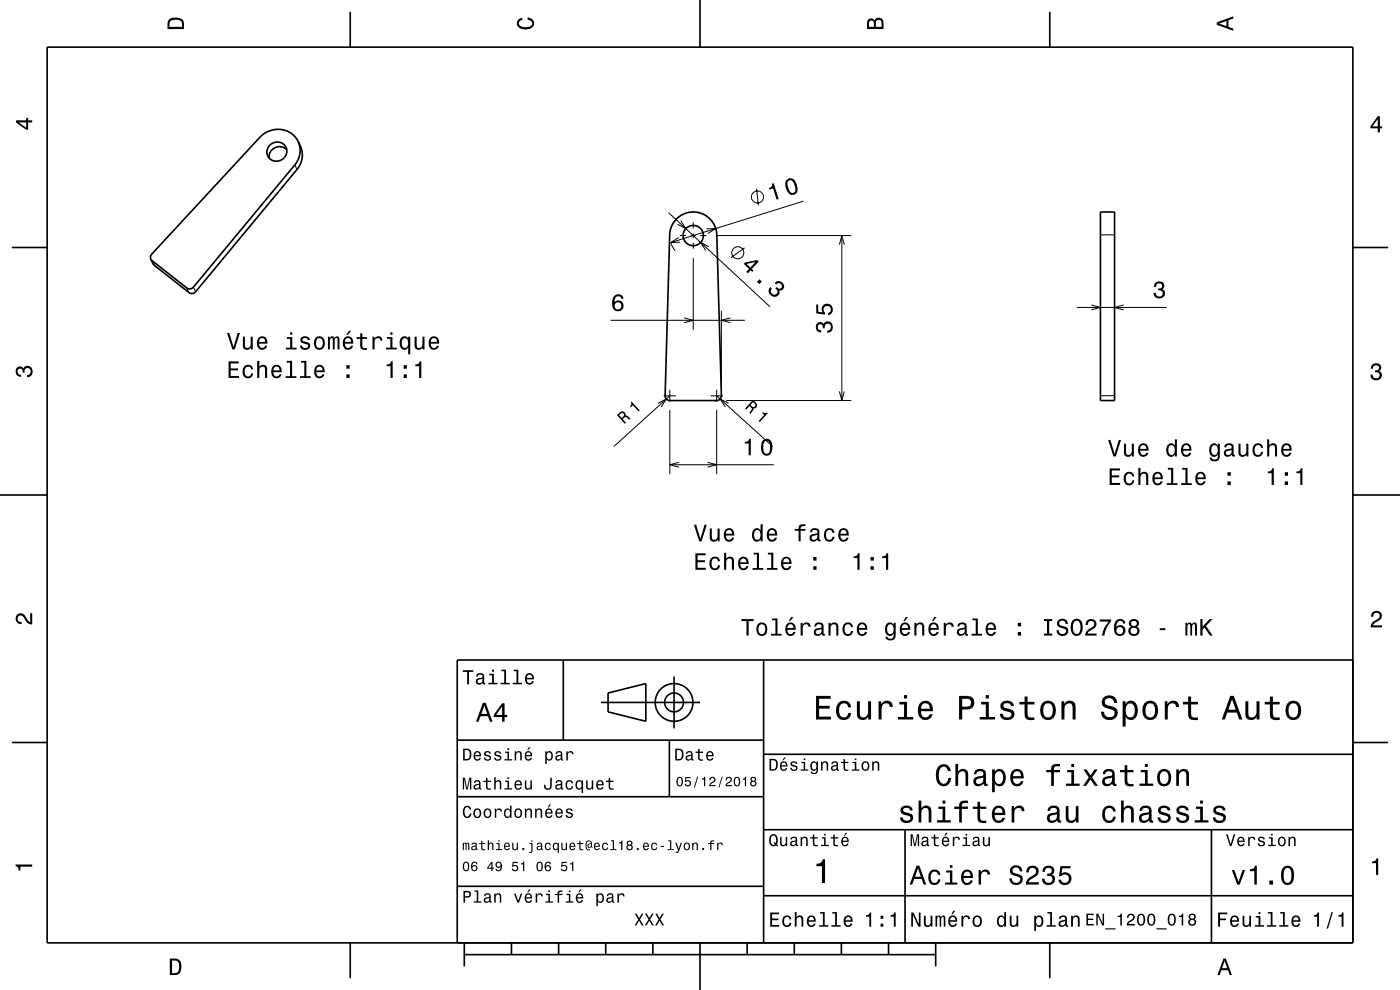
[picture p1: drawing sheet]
<svg xmlns="http://www.w3.org/2000/svg" width="297mm" height="210mm" viewBox="0 0 297 210" stroke-linecap="round" stroke-linejoin="round" font-family="sans-serif">
<g fill="none" stroke="#000" stroke-width=".21">
<path d="M62.5 35l.5 1M32.2 55.3l.5 1M141.8 45.1l21.5 20M144 50.4l-1.7 1.1 2-.1M144.3 50h1.3M144.4 46.8l1.1 1.7-1.8-.9M146.6 50h1M147.1 47.2v1.3M147.1 49.5v1M147.1 51.5v1.3M147.1 54.8v15.1M148.6 50h1.3"/>
<path d="M149.8 48.6l2-.1-1.7 1M150.4 52.4l-1.8-1 1.1 1.7M151.9 50h28.7M158 52.6l-2.9 2.1M160.5 40l.4 3.6M170.5 42.7l-28.2 8.8 1 1.7M178.1 51.9l.5-1.9 .5 1.9M178.6 50v35M233.4 49.8h3M39.6 61.1l.5 1M41 60.9l.5 1M129.5 67.9h28.5"/>
<path d="M145.1 67.4l2 .5-2 .6M153 65.9v16M155 67.4l-2 .5 2 .6M228.4 65.2h19.1M231.5 64.7l1.9 .5-1.9 .5M238.4 64.7l-2 .5 2 .5M139.6 85.5l1.8-.9-1.1 1.7M140.8 84h2.6M142.1 82.7v2.6M142.1 87v13.6M142.1 98.6h22.1M142.1 84l-11.9 10.7"/>
<path d="M144 98.1l-1.9 .5 1.9 .5M150.1 98.1l1.9 .5-1.9 .5M150.7 84h2.6M152 82.7v2.6M152 87v13.6M152 84l11.9 10.7M154 85h26.6M154.6 85.5l-1.8-.9 1.1 1.7M178.1 83l.5 2 .5-2M233.4 83.9h3"/>
<circle cx="156.5" cy="53.6" r="1.28"/>
<circle cx="160.7" cy="41.8" r="1.28"/>
</g>
<g fill="none" stroke="#000" stroke-width=".35">
<path d="M10 10h277v190h-277zM74.3 2.5v7.5M148.5 0v10M222.7 2.5v7.5M57.2 30.9a2.07 2.07 0 0 1 3.5 .5 2.07 2.07 0 0 1-2.2 2.8 1.95 1.95 0 0 1-1.8-1.2 1.95 1.95 0 0 1 .5-2.1zM60.8 31.8a2.2 2.2 0 0 0-2.5-.5 2.2 2.2 0 0 0-1.2 2.2M63.2 30l.5 1a4.6 4.6 0 0 1-.7 5l-21.8 26.1-.4 .2-.7-.2-7.4-5.8-.7-1.3M63.2 30a4.6 4.6 0 0 1-.7 5l-21.7 26.1-.5 .2-.7-.2-7.6-6.1M63.2 30a5 5 0 0 0-8.1-.9l-22.9 24.8-.3 .4 .1 .7M2.5 52.5h7.5M143.5 46.5a5 5 0 0 1 5.4-1.2 5 5 0 0 1 3.2 4.5l.9 34.5-.5 .5-.5 .2-10.3-.1-.5-.5-.1-.5 1-34.3 .4-1.6zM233.4 45h3v40h-3z"/>
<path d="M287 52.5h7.5M0 105h10M287 105h10M119.5 140v17M162 140v60M287 140h-190v60M2.5 157.5h7.5M97 157h65M127.5 149h21M129 147l8-2v8l-8-2zM142 157v12M143 143.5v11"/>
<path d="M287 157.5h7.5M97 169h65M162 176h125M162 160h125M192 176v24M257 176v24M97 188h65M162 190h125M74.3 200v7.5M98.5 202.5h100M98.5 200v5M108.5 200v2.5"/>
<path d="M118.5 200v2.5M128.5 200v2.5M138.5 200v2.5M148.5 200v10M158.5 200v2.5M168.5 200v2.5M178.5 200v2.5M188.5 200v2.5M198.5 200v5M222.7 200v7.5"/>
<circle cx="147.1" cy="50" r="2.15"/>
<circle cx="143" cy="149" r="2"/>
<circle cx="143" cy="149" r="4"/>
</g>
<g fill="#000">
<path d="M36 4a2.18 2.18 0 0 0-.5 2.2h3.5v-1.2a1.43 1.43 0 0 0-1.7-1.3zM36.3 4.4a2.15 2.15 0 0 1 2.2 .3l.1 1h-2.6v-1z" fill-rule="evenodd"/>
<path d="M109.9 4.2l.9-.4v.4a.7 .7 0 0 0-.7 .5 .7 .7 0 0 0 .3 .8 1.7 1.7 0 0 0 2.5-.5 .9 .9 0 0 0-1-.8v-.5a1.24 1.24 0 0 1 1.4 1.1 1.24 1.24 0 0 1-1 1.4 2.22 2.22 0 0 1-2.5-.7l-.2-.5z" fill-rule="evenodd"/>
<path d="M184.2 4.2l-.3 .7v1.3h3.5v-1.3a.98 .98 0 0 0-.7-1.1 .98 .98 0 0 0-1.2 .6 .84 .84 0 0 0-1.3-.2zM184.5 4.5a.54 .54 0 0 1 .6-.1 .54 .54 0 0 1 .3 .6v.7h-1zM185.9 4.4a.62 .62 0 0 1 .8-.1 .62 .62 0 0 1 .3 .6v.8h-1.2z" fill-rule="evenodd"/>
<path d="M258.1 4.7v.6l3.5 1.2v-.4l-1-.4v-1.4l1-.4v-.4zM258.6 5l1.6-.5v1z" fill-rule="evenodd"/>
<path d="M3.4 25.5v.5l2.1 1.5h.5v-1.5h.8v-.5h-.8v-.5h-.4v.5zM4 26h1.6v1.1z" fill-rule="evenodd"/>
<path d="M292.3 24.7l-1.6 2.1v.4h1.6v.9h.4v-.9h.5v-.4h-.5v-2.1zM292.3 25.2v1.6h-1.1z" fill-rule="evenodd"/>
<path d="M158.1 55.7l-.3 .3 1.1 1-.6 .7 .3 .3 .6-.7 .4 .4 .3-.3-.4-.3 1.5-1.6-.4-.3zM158.4 56l1.8-.4-1 1.1zM161.1 59.2l-.5 .6 .5 .5 .5-.6zM163.4 60.9a1.18 1.18 0 0 0 .3 1.9 1.18 1.18 0 0 0 1.7-.9l-.1-.3a.9 .9 0 0 0 1-.6 .9 .9 0 0 0-.4-1.1 1.05 1.05 0 0 0-1.6 .1l.4 .3a.62 .62 0 0 1 .7-.3 .62 .62 0 0 1 .4 .7 .62 .62 0 0 1-.7 .5l-.4-.3-.2 .3a.72 .72 0 0 1 .4 .9 .72 .72 0 0 1-1 .4 .72 .72 0 0 1-.3-1l.1-.3z" fill-rule="evenodd"/>
<path d="M163.8 39a.77 .77 0 0 1-.7 .9l.1 .3 .8-.2 .8 2.4 .4-.2-1.1-3.3zM166.9 38.1a2.43 2.43 0 0 0 1 3.3 1.14 1.14 0 0 0 1.3-1.4 2.31 2.31 0 0 0-1.3-2.2h-.5zM167.2 38.4l.6-.2a2.37 2.37 0 0 1 .8 2.5l-.6 .2a2.38 2.38 0 0 1-.8-2.5z" fill-rule="evenodd"/>
<path d="M48.2 70.6l1.1 3.5h.5l1.1-3.5h-.5l-.9 3-.9-3zM51.5 71.4v1.8a.89 .89 0 0 0 .6 1 .89 .89 0 0 0 1.1-.5v.4h.4v-2.7h-.4v1.6a.65 .65 0 0 1-.4 .8 .65 .65 0 0 1-.8-.4v-2zM54.8 71.7a1.54 1.54 0 0 0 .8 2.5 1.06 1.06 0 0 0 1.1-.9h-.5l-.2 .4-.3 .1a.76 .76 0 0 1-.7-.9h1.7a1.17 1.17 0 0 0-.5-1.4 1.17 1.17 0 0 0-1.4 .2zM55.1 71.9a.66 .66 0 0 1 .8-.1 .66 .66 0 0 1 .4 .7h-1.3zM60.9 71.5v.4h.7v1.8h-1v.4h2.3v-.4h-.9v-2.2zM61.5 70.5v.5h.5v-.5zM64 71.5a.75 .75 0 0 0-.3 .9 .75 .75 0 0 0 .8 .5l.8 .3a.63 .63 0 0 1-.6 .7 .63 .63 0 0 1-.6-.6h-.5a1.07 1.07 0 0 0 1.2 .9 1.07 1.07 0 0 0 1-1.2l-.5-.3-1-.4a.54 .54 0 0 1 .4-.7 .54 .54 0 0 1 .6 .5h.4a1.03 1.03 0 0 0-.7-.8 1.03 1.03 0 0 0-1 .2zM66.9 71.7a1.53 1.53 0 0 0 .9 2.5 1.48 1.48 0 0 0 1.1-1.4 1.48 1.48 0 0 0-1.1-1.5l-.5 .1zM67.2 72a.67 .67 0 0 1 .7-.3 .67 .67 0 0 1 .5 .6 1.11 1.11 0 0 1-.6 1.5 1.17 1.17 0 0 1-.6-1.8zM69.6 71.4v2.7h.4v-2.1l.2-.3h.3l.1 .3v2.1h.4v-2.1l.4-.3 .2 .1v.4v1.9h.4v-1.8a.69 .69 0 0 0-.5-1l-.5 .4-.2-.3-.4-.1-.4 .4v-.3zM74 70.2l-.5 .8h.3l.7-.8zM73 71.7a1.54 1.54 0 0 0 .8 2.5 1.05 1.05 0 0 0 1.1-.9h-.4l-.3 .4-.3 .1a.75 .75 0 0 1-.7-.9h1.7a1.16 1.16 0 0 0-.4-1.4 1.16 1.16 0 0 0-1.5 .2zM73.4 71.9a.66 .66 0 0 1 .8-.1 .66 .66 0 0 1 .3 .7h-1.3zM76.4 70.7v.8h-.8v.4h.8v1.8a1.04 1.04 0 0 0 1.5 .5v-.4a.68 .68 0 0 1-1-.3v-1.6h1v-.4h-1v-.8zM79 71.4v2.7h.5v-1.5a.66 .66 0 0 1 .3-.8 .66 .66 0 0 1 .9 .2v.3h.4a.89 .89 0 0 0-.7-1 .89 .89 0 0 0-1 .6v-.5zM82.1 71.5v.4h.7v1.8h-.9v.4h2.3v-.4h-1v-2.2zM82.8 70.5v.5h.5v-.5zM85.1 71.7a1.57 1.57 0 0 0 .7 2.5l.5-.1 .3-.4v1.5h.4v-3.8h-.4v.4l-.2-.2a.87 .87 0 0 0-1.3 .1zM85.4 72a.62 .62 0 0 1 .7-.3 .62 .62 0 0 1 .4 .6 1.11 1.11 0 0 1-.6 1.5 1.18 1.18 0 0 1-.5-1.8zM88 71.4v1.8a.89 .89 0 0 0 .6 1 .89 .89 0 0 0 1-.5v.4h.5v-2.7h-.5v1.6a.65 .65 0 0 1-.4 .8 .65 .65 0 0 1-.8-.4v-2zM91.2 71.7a1.54 1.54 0 0 0 .8 2.5 1.06 1.06 0 0 0 1.1-.9h-.4l-.2 .4-.4 .1a.75 .75 0 0 1-.7-.9h1.8a1.17 1.17 0 0 0-.5-1.4 1.17 1.17 0 0 0-1.5 .2zM91.6 71.9a.66 .66 0 0 1 .8-.1 .66 .66 0 0 1 .3 .7h-1.3z" fill-rule="evenodd"/>
<path d="M130.4 62.7a2.41 2.41 0 0 0 .2 3.2 1.16 1.16 0 0 0 1.5-.3 1.16 1.16 0 0 0-.2-1.5 1.16 1.16 0 0 0-1.6 0 1.02 1.02 0 0 1 .9-1.3 .58 .58 0 0 1 .6 .6h.5a1.12 1.12 0 0 0-.8-.9 1.12 1.12 0 0 0-1.1 .2zM130.3 64.9a.75 .75 0 0 1 1.5 0 .75 .75 0 0 1-1.5 0z" fill-rule="evenodd"/>
<path d="M173.3 68.6a1.17 1.17 0 0 0-.2 1.3 1.17 1.17 0 0 0 1.1 .6v-.4a.62 .62 0 0 1-.7-.4 .62 .62 0 0 1 .2-.8 .62 .62 0 0 1 .8 .3l.1 .4h.4a.72 .72 0 0 1 .4-.9 .72 .72 0 0 1 .9 .5 .72 .72 0 0 1-.5 .9h-.3v.5a1.18 1.18 0 0 0 1.2-1.5 1.18 1.18 0 0 0-1.8-.6l-.2 .2a.86 .86 0 0 0-1.4-.1zM173.2 64.6v1.9l1.8 .2v-.4a.79 .79 0 0 1-.2-1.1 .79 .79 0 0 1 1.2-.1 .79 .79 0 0 1-.1 1.2l-.2 .1v.4a1.21 1.21 0 0 0 1-1.5 1.21 1.21 0 0 0-1.6-.8 1.21 1.21 0 0 0-.6 1.8l-.9-.2v-1.5z" fill-rule="evenodd"/>
<path d="M245.1 60a1.07 1.07 0 0 1 1.3-.2 1.07 1.07 0 0 1 .5 1.3l-.3 .2a1.06 1.06 0 0 1 .5 1.3 1.06 1.06 0 0 1-1.2 .7 1.1 1.1 0 0 1-1.2-1.2h.5a.71 .71 0 0 0 1 .8 .71 .71 0 0 0 0-1.3h-.5v-.4a.61 .61 0 0 0 .8-.3 .61 .61 0 0 0-.3-.8 .61 .61 0 0 0-.8 .2l-.2 .6h-.4z" fill-rule="evenodd"/>
<path d="M291.1 77.4a1.08 1.08 0 0 1 1.4-.2 1.08 1.08 0 0 1 .4 1.2l-.3 .3a1.06 1.06 0 0 1 .5 1.3 1.06 1.06 0 0 1-1.2 .7 1.1 1.1 0 0 1-1.2-1.2h.5a.71 .71 0 0 0 1 .8 .71 .71 0 0 0 .1-1.3h-.6v-.4a.61 .61 0 0 0 .8-.3 .61 .61 0 0 0-.2-.8 .61 .61 0 0 0-.9 .2l-.1 .5h-.5z" fill-rule="evenodd"/>
<path d="M3.6 78a.86 .86 0 0 1 1.4 .2 1.06 1.06 0 0 1 1.2-.6 1.06 1.06 0 0 1 .7 1.2 1.1 1.1 0 0 1-1.2 1.2v-.4a.71 .71 0 0 0 .8-1 .71 .71 0 0 0-1.3-.1v.6h-.4a.61 .61 0 0 0-.3-.8 .61 .61 0 0 0-.8 .2 .61 .61 0 0 0 .2 .8l.6 .2v.4a1.15 1.15 0 0 1-1.2-.6 1.15 1.15 0 0 1 .3-1.3z" fill-rule="evenodd"/>
<path d="M48.5 76.7v3.5h2.2v-.5h-1.8v-1.1h1.6v-.5h-1.6v-1h1.8v-.4zM51.8 77.7a1.53 1.53 0 0 0 .8 2.6 1.06 1.06 0 0 0 1.1-1.1h-.4a.67 .67 0 0 1-.7 .7 .67 .67 0 0 1-.7-.6 1.11 1.11 0 0 1 .7-1.5 .59 .59 0 0 1 .7 .6h.4a1.09 1.09 0 0 0-.8-1 1.09 1.09 0 0 0-1.1 .3zM54.6 76.5v3.7h.4v-1.6a.63 .63 0 0 1 .5-.8 .63 .63 0 0 1 .7 .7v1.7h.5v-1.8a.88 .88 0 0 0-.6-1 .88 .88 0 0 0-1.1 .5v-1.4zM57.8 77.7a1.54 1.54 0 0 0 .8 2.6 1.05 1.05 0 0 0 1.1-.9h-.4l-.2 .3-.4 .2a.75 .75 0 0 1-.7-1h1.8a1.16 1.16 0 0 0-.5-1.3 1.16 1.16 0 0 0-1.5 .1zM58.2 78a.66 .66 0 0 1 .8-.2 .66 .66 0 0 1 .3 .8h-1.3zM60.8 76.5v.4h.7v2.9h-.9v.4h2.3v-.4h-.9v-3.3zM63.9 76.5v.4h.7v2.9h-1v.4h2.3v-.4h-.9v-3.3zM66.9 77.7a1.54 1.54 0 0 0 .8 2.6 1.06 1.06 0 0 0 1.1-.9h-.4l-.2 .3-.4 .2a.75 .75 0 0 1-.7-1h1.8a1.16 1.16 0 0 0-.5-1.3 1.16 1.16 0 0 0-1.5 .1zM67.3 78a.66 .66 0 0 1 .8-.2 .66 .66 0 0 1 .3 .8h-1.3zM73.5 79.4v.8h.7v-.8zM73.5 77.5v.7h.7v-.7z" fill-rule="evenodd"/>
<path d="M82 77.3v.4h.8v2.5h.5v-3.6h-.3a.77 .77 0 0 1-1 .7zM85.6 79.4v.8h.7v-.8zM85.6 77.5v.7h.7v-.7zM88.1 77.3v.4h.8v2.5h.5v-3.6h-.4a.77 .77 0 0 1-.9 .7z" fill-rule="evenodd"/>
<path d="M130.9 88l1.7 1.9 .2-.2-.7-.8 .6-.5 .8 .6 .3-.2-.9-.7-.2 .1a.69 .69 0 0 0-.4-.8 .69 .69 0 0 0-.8 .1zM131.3 88l.3-.2a.43 .43 0 0 1 .7 0 .43 .43 0 0 1-.1 .6l-.3 .3z" fill-rule="evenodd"/>
<path d="M133.8 85.4l.2-.2 1.7 1.9-.2 .2-1.2-1.3-.5 .4-.1-.2a.55 .55 0 0 0 .1-.8z" fill-rule="evenodd"/>
<path d="M152.9 83.7h.3v.4h-.3z" fill-rule="evenodd"/>
<path d="M159.7 84.8l-1.7 1.9 .3 .2 .7-.8 .2 .3 .3 .4-.5 .8 .3 .2 .5-.9v-.3a.69 .69 0 0 0 .8-.4 .69 .69 0 0 0-.3-.8zM159.8 85.3l.3 .3a.43 .43 0 0 1 0 .6 .43 .43 0 0 1-.6 0l-.3-.3z" fill-rule="evenodd"/>
<path d="M158 93.7v.4h.8v2.5h.5v-3.5h-.4a.77 .77 0 0 1-.9 .6zM161.7 93.5a2.67 2.67 0 0 0 .4 3.1 1.14 1.14 0 0 0 1.7-.9 2.31 2.31 0 0 0-.6-2.5l-.6-.1-.5 .1zM162.3 93.6h.7a2.37 2.37 0 0 1 0 2.6h-.7a2.38 2.38 0 0 1 0-2.6z" fill-rule="evenodd"/>
<path d="M161.9 87.4a.55 .55 0 0 0 .8 .1l.2 .2-1.7 1.8-.3-.2 1.2-1.3-.4-.4z" fill-rule="evenodd"/>
<path d="M235.1 93.3l1.1 3.5h.5l1.1-3.5h-.5l-.8 3-.9-3zM238.4 94.1v1.8a.89 .89 0 0 0 .7 1 .89 .89 0 0 0 1-.5v.4h.4v-2.7h-.4v1.6a.65 .65 0 0 1-.4 .8 .65 .65 0 0 1-.8-.4v-2zM241.7 94.4a1.54 1.54 0 0 0 .8 2.5 1.06 1.06 0 0 0 1.1-.9h-.4l-.2 .4-.4 .1a.76 .76 0 0 1-.7-.9h1.8a1.16 1.16 0 0 0-.5-1.4 1.16 1.16 0 0 0-1.5 .2zM242.1 94.6a.66 .66 0 0 1 .8-.1 .66 .66 0 0 1 .3 .7h-1.3zM247.7 94.4a1.57 1.57 0 0 0 .8 2.5l.4-.1 .3-.4v.4h.5v-3.6h-.5v1.3a.89 .89 0 0 0-1.5-.1zM248 94.7a.62 .62 0 0 1 .7-.3 .62 .62 0 0 1 .5 .6 1.12 1.12 0 0 1-.7 1.5 1.19 1.19 0 0 1-.5-1.8zM250.8 94.4a1.55 1.55 0 0 0 .8 2.5 1.06 1.06 0 0 0 1.1-.9h-.4l-.2 .4-.4 .1a.76 .76 0 0 1-.7-.9h1.8a1.17 1.17 0 0 0-.5-1.4 1.17 1.17 0 0 0-1.5 .2zM251.2 94.6a.66 .66 0 0 1 .8-.1 .66 .66 0 0 1 .3 .7h-1.3zM256.8 94.4a1.57 1.57 0 0 0 .8 2.5l.4-.1 .4-.4a.73 .73 0 0 1-.4 1 .73 .73 0 0 1-.9-.3h-.5a1.1 1.1 0 0 0 1.3 .8 1.1 1.1 0 0 0 .9-1.2v-2.6h-.4v.5l-.4-.4a.9 .9 0 0 0-1.2 .2zM257.1 94.7a.63 .63 0 0 1 .7-.3 .63 .63 0 0 1 .5 .6 1.11 1.11 0 0 1-.7 1.5 1.2 1.2 0 0 1-.5-1.8zM260 94.3l-.3 .6h.4a.55 .55 0 0 1 .7-.5 .55 .55 0 0 1 .4 .7l-.2 .1a1 1 0 0 0-1.1 .2 1 1 0 0 0-.2 1 .94 .94 0 0 0 1.6 .1l.1 .3h.6v-.3l-.3-.1v-1.6a1.02 1.02 0 0 0-1.7-.5zM260.2 95.8l1.1-.4a.77 .77 0 0 1-.2 .9 .77 .77 0 0 1-.9 .1zM262.7 94.1v1.8a.89 .89 0 0 0 .6 1 .89 .89 0 0 0 1.1-.5v.4h.4v-2.7h-.4v1.6a.65 .65 0 0 1-.4 .8 .65 .65 0 0 1-.8-.4v-2zM266 94.4a1.53 1.53 0 0 0 .8 2.5 1.06 1.06 0 0 0 1.1-1h-.4a.67 .67 0 0 1-.6 .6 .67 .67 0 0 1-.7-.6 1.11 1.11 0 0 1 .7-1.5 .6 .6 0 0 1 .6 .6h.4a1.09 1.09 0 0 0-.7-1 1.09 1.09 0 0 0-1.2 .4zM268.8 93.2v3.6h.5v-1.5a.63 .63 0 0 1 .5-.9 .63 .63 0 0 1 .7 .7v1.7h.4v-1.8a.88 .88 0 0 0-.6-.9 .88 .88 0 0 0-1 .4v-1.3zM272.1 94.4a1.54 1.54 0 0 0 .8 2.5 1.05 1.05 0 0 0 1.1-.9h-.5l-.2 .4-.4 .1a.76 .76 0 0 1-.7-.9h1.8a1.16 1.16 0 0 0-.5-1.4 1.16 1.16 0 0 0-1.4 .2zM272.4 94.6a.66 .66 0 0 1 .8-.1 .66 .66 0 0 1 .4 .7h-1.4z" fill-rule="evenodd"/>
<path d="M147.2 111.3l1.1 3.5h.5l1.1-3.5h-.4l-.9 3-.9-3zM150.6 112.1v1.8a.89 .89 0 0 0 .6 1 .89 .89 0 0 0 1-.5v.4h.5v-2.7h-.5v1.6a.64 .64 0 0 1-.4 .7 .64 .64 0 0 1-.8-.3v-2zM153.8 112.4a1.54 1.54 0 0 0 .8 2.5 1.05 1.05 0 0 0 1.1-.9h-.4l-.2 .4-.4 .1a.76 .76 0 0 1-.7-.9h1.8a1.16 1.16 0 0 0-.5-1.4 1.16 1.16 0 0 0-1.5 .2zM154.2 112.6a.66 .66 0 0 1 .8-.1 .66 .66 0 0 1 .3 .7h-1.3zM159.8 112.4a1.57 1.57 0 0 0 .8 2.5l.4-.1 .3-.4v.4h.5v-3.6h-.4v1.3a.89 .89 0 0 0-1.6-.1zM160.2 112.7a.62 .62 0 0 1 .6-.3 .62 .62 0 0 1 .5 .6 1.11 1.11 0 0 1-.7 1.5 1.19 1.19 0 0 1-.4-1.8zM163 112.4a1.54 1.54 0 0 0 .7 2.5 1.06 1.06 0 0 0 1.1-.9h-.4l-.2 .4-.4 .1a.76 .76 0 0 1-.7-.9h1.8a1.17 1.17 0 0 0-.5-1.4 1.17 1.17 0 0 0-1.4 .2zM163.3 112.6a.66 .66 0 0 1 .8-.1 .66 .66 0 0 1 .3 .7h-1.3zM168.6 112.2v.4h.8v2.2h.5v-2.2h1v-.4h-1v-.4l.3-.2h.7v-.4a1.04 1.04 0 0 0-1.5 .8v.2zM172.1 112.3l-.2 .6h.4a.55 .55 0 0 1 .6-.5 .55 .55 0 0 1 .4 .7l-.2 .1a1.14 1.14 0 0 0-1.4 .9 .73 .73 0 0 0 .9 .8l.4-.1 .4-.3 .1 .3h.6v-.3l-.2-.1-.1-1.6a1.02 1.02 0 0 0-.6-.8 1.02 1.02 0 0 0-1.1 .3zM172.3 113.8l1.1-.4a.77 .77 0 0 1-.2 .9 .77 .77 0 0 1-.9 .1zM175.1 112.4a1.53 1.53 0 0 0 .8 2.5 1.05 1.05 0 0 0 1.1-1h-.4a.67 .67 0 0 1-.6 .6 .67 .67 0 0 1-.7-.6 1.12 1.12 0 0 1 .6-1.5 .6 .6 0 0 1 .7 .6h.4a1.09 1.09 0 0 0-.7-.9 1.09 1.09 0 0 0-1.2 .3zM178.1 112.4a1.54 1.54 0 0 0 .8 2.5 1.06 1.06 0 0 0 1.1-.9h-.4l-.2 .4-.4 .1a.76 .76 0 0 1-.7-.9h1.8a1.16 1.16 0 0 0-.5-1.4 1.16 1.16 0 0 0-1.5 .2zM178.5 112.6a.66 .66 0 0 1 .8-.1 .66 .66 0 0 1 .3 .7h-1.3z" fill-rule="evenodd"/>
<path d="M235.4 99.4v3.5h2.2v-.5h-1.7v-1.1h1.5v-.5h-1.5v-1h1.7v-.4zM238.7 100.4a1.53 1.53 0 0 0 .8 2.6 1.06 1.06 0 0 0 1.1-1.1h-.4a.67 .67 0 0 1-.6 .7 .67 .67 0 0 1-.7-.6 1.11 1.11 0 0 1 .6-1.5 .6 .6 0 0 1 .7 .6h.4a1.09 1.09 0 0 0-.7-1 1.09 1.09 0 0 0-1.2 .3zM241.5 99.2v3.7h.4v-1.6a.63 .63 0 0 1 .4-.8 .63 .63 0 0 1 .8 .4l.1 2h.4v-1.8a.88 .88 0 0 0-.6-1 .88 .88 0 0 0-1.1 .5v-1.4zM244.8 100.4a1.54 1.54 0 0 0 .8 2.6 1.06 1.06 0 0 0 1-.9h-.4l-.2 .3-.4 .2a.76 .76 0 0 1-.7-1h1.8a1.17 1.17 0 0 0-.5-1.3 1.17 1.17 0 0 0-1.4 .1zM245.1 100.7a.66 .66 0 0 1 .8-.2 .66 .66 0 0 1 .3 .8h-1.3zM247.8 99.2v.4h.6v2.9h-.9v.4h2.3v-.4h-.9v-3.3zM250.8 99.2v.4h.7v2.9h-.9v.4h2.2v-.4h-.9v-3.3zM253.9 100.4a1.54 1.54 0 0 0 .8 2.6 1.06 1.06 0 0 0 1.1-.9h-.5l-.2 .3-.4 .2a.76 .76 0 0 1-.7-1h1.8a1.17 1.17 0 0 0-.5-1.3 1.17 1.17 0 0 0-1.4 .1zM254.2 100.7a.66 .66 0 0 1 .8-.2 .66 .66 0 0 1 .3 .8h-1.3zM260.4 102.1v.8h.7v-.8zM260.4 100.2v.7h.7v-.7z" fill-rule="evenodd"/>
<path d="M269 100v.4h.8v2.5h.4v-3.6h-.3a.77 .77 0 0 1-.9 .7zM272.5 102.1v.8h.7v-.8zM272.5 100.2v.7h.7v-.7zM275 100v.4h.8v2.5h.5v-3.6h-.3a.78 .78 0 0 1-1 .7z" fill-rule="evenodd"/>
<path d="M3.6 130.4a1.22 1.22 0 0 1 2 .7l.4 .6 .4 .3v-1.9h.4v2.4a1.8 1.8 0 0 1-1.7-1.4 .71 .71 0 0 0-.9-.5 .71 .71 0 0 0-.5 .8 .71 .71 0 0 0 .9 .5v.5a1.18 1.18 0 0 1-1.2-.7 1.18 1.18 0 0 1 .2-1.3z" fill-rule="evenodd"/>
<path d="M147.5 117.4v3.5h2.2v-.5h-1.7v-1.1h1.6v-.5h-1.6v-1h1.7v-.4zM150.8 118.4a1.52 1.52 0 0 0 .8 2.6 1.05 1.05 0 0 0 1.1-1.1h-.4a.67 .67 0 0 1-.6 .7 .67 .67 0 0 1-.7-.6 1.12 1.12 0 0 1 .7-1.5 .6 .6 0 0 1 .6 .6h.4a1.09 1.09 0 0 0-.7-1 1.09 1.09 0 0 0-1.2 .3zM153.6 117.2v3.7h.5v-1.6a.63 .63 0 0 1 .3-.8 .63 .63 0 0 1 .8 .4l.1 2h.4v-1.8a.88 .88 0 0 0-.6-1 .88 .88 0 0 0-1 .5v-1.4zM156.9 118.4a1.54 1.54 0 0 0 .8 2.6 1.06 1.06 0 0 0 1.1-.9h-.5l-.2 .3-.4 .2a.75 .75 0 0 1-.7-1h1.8a1.17 1.17 0 0 0-.5-1.3 1.17 1.17 0 0 0-1.4 .1zM157.2 118.7a.66 .66 0 0 1 .8-.2 .66 .66 0 0 1 .4 .8h-1.4zM159.9 117.2v.4h.7v2.9h-.9v.4h2.2v-.4h-.9v-3.3zM162.9 117.2v.4h.7v2.9h-.9v.4h2.3v-.4h-1v-3.3zM166 118.4a1.54 1.54 0 0 0 .8 2.6 1.06 1.06 0 0 0 1.1-.9h-.5l-.2 .3-.4 .2a.76 .76 0 0 1-.7-1h1.8a1.17 1.17 0 0 0-.5-1.3 1.17 1.17 0 0 0-1.4 .1zM166.3 118.7a.66 .66 0 0 1 .8-.2 .66 .66 0 0 1 .4 .8h-1.4zM172.5 120.1v.8h.7v-.8zM172.5 118.2v.7h.7v-.7z" fill-rule="evenodd"/>
<path d="M157.3 131.3v.4h1.1v3.1h.4v-3.1h1.1v-.4zM160.8 132.4a1.53 1.53 0 0 0 .8 2.5 1.48 1.48 0 0 0 1.2-1.4 1.48 1.48 0 0 0-1.2-1.5l-.5 .1zM161.1 132.7a.67 .67 0 0 1 .7-.3 .67 .67 0 0 1 .5 .6 1.11 1.11 0 0 1-.7 1.5 1.17 1.17 0 0 1-.5-1.8zM163.8 131.2v.4h.7v2.8h-.9v.4h2.2v-.4h-.9v-3.2zM167.8 130.9l-.5 .8h.3l.7-.8zM166.9 132.4a1.54 1.54 0 0 0 .8 2.5 1.06 1.06 0 0 0 1.1-.9h-.5l-.2 .4-.4 .1a.76 .76 0 0 1-.7-.9h1.8a1.16 1.16 0 0 0-.5-1.4 1.16 1.16 0 0 0-1.4 .2zM167.2 132.6a.66 .66 0 0 1 .8-.1 .66 .66 0 0 1 .4 .7h-1.4zM169.9 132.1v2.7h.4v-1.5a.66 .66 0 0 1 .4-.8 .66 .66 0 0 1 .8 .2v.3h.5a.89 .89 0 0 0-.7-1 .89 .89 0 0 0-1 .6v-.5zM173 132.2l-.3 .7h.4a.55 .55 0 0 1 .7-.5 .55 .55 0 0 1 .4 .7l-.2 .1a1 1 0 0 0-1.1 .2 1 1 0 0 0-.2 1 .94 .94 0 0 0 1.6 .1l.1 .3h.6v-.3l-.3-.1v-1.6a1.02 1.02 0 0 0-.7-.8 1.02 1.02 0 0 0-1 .2zM173.2 133.8l1.1-.4a.77 .77 0 0 1-.2 .9 .77 .77 0 0 1-.9 .1zM175.8 132.1v2.7h.4v-1.5a.63 .63 0 0 1 .4-.8 .63 .63 0 0 1 .8 .3v2h.5v-1.8a.89 .89 0 0 0-.7-.9 .89 .89 0 0 0-1 .4v-.4zM179 132.4a1.53 1.53 0 0 0 .9 2.5 1.05 1.05 0 0 0 1.1-1h-.5a.67 .67 0 0 1-.6 .6 .67 .67 0 0 1-.7-.6 1.11 1.11 0 0 1 .7-1.5 .59 .59 0 0 1 .6 .6h.5a1.09 1.09 0 0 0-.8-.9 1.09 1.09 0 0 0-1.2 .3zM182.1 132.4a1.54 1.54 0 0 0 .8 2.5 1.06 1.06 0 0 0 1-.9h-.4l-.2 .4-.4 .1a.76 .76 0 0 1-.7-.9h1.8a1.16 1.16 0 0 0-.5-1.4 1.16 1.16 0 0 0-1.4 .2zM182.4 132.6a.66 .66 0 0 1 .8-.1 .66 .66 0 0 1 .3 .7h-1.3zM188 132.4a1.57 1.57 0 0 0 .8 2.5l.4-.1 .4-.4a.73 .73 0 0 1-.3 1 .73 .73 0 0 1-1-.3h-.4a1.1 1.1 0 0 0 1.2 .8 1.1 1.1 0 0 0 .9-1.2v-2.6h-.4v.5l-.4-.4a.89 .89 0 0 0-1.2 .2zM188.4 132.7a.63 .63 0 0 1 .7-.3 .63 .63 0 0 1 .4 .6 1.11 1.11 0 0 1-.6 1.5 1.2 1.2 0 0 1-.5-1.8zM192.1 130.9l-.5 .8h.3l.7-.8zM191.2 132.4a1.54 1.54 0 0 0 .8 2.5 1.05 1.05 0 0 0 1.1-.9h-.5l-.2 .4-.4 .1a.76 .76 0 0 1-.7-.9h1.8a1.16 1.16 0 0 0-.5-1.4 1.16 1.16 0 0 0-1.4 .2zM191.5 132.6a.66 .66 0 0 1 .8-.1 .66 .66 0 0 1 .3 .7h-1.3zM194 132.1v2.7h.4v-1.5a.63 .63 0 0 1 .5-.9 .63 .63 0 0 1 .7 .7v1.7h.5v-1.8a.89 .89 0 0 0-.6-.9 .89 .89 0 0 0-1.1 .4v-.4zM198.2 130.9l-.5 .8h.3l.7-.8zM197.2 132.4a1.54 1.54 0 0 0 .8 2.5 1.06 1.06 0 0 0 1.1-.9h-.4l-.2 .4-.4 .1a.76 .76 0 0 1-.7-.9h1.8a1.17 1.17 0 0 0-.5-1.4 1.17 1.17 0 0 0-1.5 .2zM197.6 132.6a.66 .66 0 0 1 .8-.1 .66 .66 0 0 1 .3 .7h-1.3zM200.2 132.1v2.7h.5v-1.5a.66 .66 0 0 1 .3-.8 .66 .66 0 0 1 .8 .2l.1 .3h.4a.89 .89 0 0 0-.7-1 .89 .89 0 0 0-1 .6v-.5zM203.4 132.2l-.3 .7h.4a.55 .55 0 0 1 .7-.5 .55 .55 0 0 1 .4 .7l-.2 .1a1 1 0 0 0-1.1 .2 1 1 0 0 0-.3 1 .94 .94 0 0 0 1.7 .1l.1 .3h.6v-.3l-.3-.1v-1.6a1.02 1.02 0 0 0-.7-.8 1.02 1.02 0 0 0-1 .2zM203.5 133.8l1.1-.4a.77 .77 0 0 1-.2 .9 .77 .77 0 0 1-.9 .1zM206.3 131.2v.4h.7v2.8h-.9v.4h2.3v-.4h-1v-3.2zM209.4 132.4a1.54 1.54 0 0 0 .8 2.5 1.06 1.06 0 0 0 1.1-.9h-.5l-.2 .4-.4 .1a.76 .76 0 0 1-.7-.9h1.8a1.17 1.17 0 0 0-.5-1.4 1.17 1.17 0 0 0-1.4 .2zM209.7 132.6a.66 .66 0 0 1 .8-.1 .66 .66 0 0 1 .4 .7h-1.4zM215.9 134.1v.7h.7v-.7zM215.9 132.1v.8h.7v-.8zM221.5 131.3v.4h.6v2.7h-.6v.4h1.7v-.4h-.6v-2.7h.6v-.4zM224.5 131.5a.96 .96 0 0 0-.2 1.1 .96 .96 0 0 0 .9 .6 .77 .77 0 0 1 .9 .9 .84 .84 0 0 1-.9 .4 .84 .84 0 0 1-.6-.8h-.5a1.21 1.21 0 0 0 1.5 1.3 1.21 1.21 0 0 0 .7-1.9l-.8-.3a.71 .71 0 0 1-.8-.6 .7 .7 0 0 1 .8-.5 .7 .7 0 0 1 .6 .7h.4a1.16 1.16 0 0 0-.7-1.1 1.16 1.16 0 0 0-1.3 .2zM227.5 131.7a2.53 2.53 0 0 0 .4 3.1 1.21 1.21 0 0 0 1.7-.9 1.93 1.93 0 0 0-.9-2.6l-.8 .1zM228.1 131.7l.3-.1a1.7 1.7 0 0 1 .3 2.8l-.3 .1a1.13 1.13 0 0 1-.8-1.4l.1-.6zM230.6 131.6l-.3 1h.5a.7 .7 0 0 1 .5-.9 .7 .7 0 0 1 .8 .5 .7 .7 0 0 1-.5 .9 1.8 1.8 0 0 0-1.4 1.7h2.4v-.4h-1.9a2.19 2.19 0 0 1 1.5-1.2 1.13 1.13 0 0 0 .1-1.6 1.13 1.13 0 0 0-1.7 0zM233.3 131.4v.5h1.9a5.2 5.2 0 0 0-1.4 2.9h.5a5.3 5.3 0 0 1 1.4-3v-.4zM236.8 131.6a2.41 2.41 0 0 0 .2 3.2 1.16 1.16 0 0 0 1.6-.3 1.16 1.16 0 0 0-.2-1.6 1.16 1.16 0 0 0-1.6 .1 1.02 1.02 0 0 1 .8-1.3 .58 .58 0 0 1 .7 .6h.4a1.12 1.12 0 0 0-.7-1 1.12 1.12 0 0 0-1.2 .3zM236.8 133.8a.75 .75 0 0 1 1.5 0 .75 .75 0 0 1-1.5 0zM239.8 131.6a.84 .84 0 0 0 .1 1.3 1.11 1.11 0 0 0-.4 1.6 1.11 1.11 0 0 0 1.6 .3 1.03 1.03 0 0 0 .7-.9 1.03 1.03 0 0 0-.6-1 .89 .89 0 0 0 .4-1.1 .89 .89 0 0 0-1-.5zM239.8 133.8a.75 .75 0 0 1 1.5 0 .75 .75 0 0 1-1.5 0zM239.9 132.3a.6 .6 0 0 1 1.2 0 .6 .6 0 0 1-1.2 0zM246 133.3v.4h1.2v-.4zM251.5 132.1v2.7h.4v-1.8l.2-.6h.3l.1 .3v2.1h.4v-2.1l.4-.3 .2 .1v.4v1.9h.4v-1.8a.69 .69 0 0 0-.5-1l-.5 .4-.2-.3-.3-.1-.5 .4v-.3zM254.6 131.3v3.5h.5v-1.2l.4-.5 1.2 1.7h.6l-1.5-2 1.4-1.5h-.6l-1.5 1.6v-1.6z" fill-rule="evenodd"/>
<path d="M181.1 118v.4h.8v2.5h.5v-3.6h-.4a.77 .77 0 0 1-.9 .7zM184.7 120.1v.8h.7v-.8zM184.7 118.2v.7h.7v-.7zM187.1 118v.4h.9v2.5h.4v-3.6h-.3a.77 .77 0 0 1-1 .7z" fill-rule="evenodd"/>
<path d="M291.2 129.9a1.18 1.18 0 0 1 1.9 .3 1.18 1.18 0 0 1-1 1.7l-.5 .3-.3 .5h1.9v.4h-2.4a1.8 1.8 0 0 1 1.4-1.8 .71 .71 0 0 0 .5-.8 .71 .71 0 0 0-.9-.5 .71 .71 0 0 0-.5 .8h-.4z" fill-rule="evenodd"/>
<path d="M98.2 158.8v2.5h.9a1.37 1.37 0 0 0 .7-2.2 1.56 1.56 0 0 0-1.6-.3zM98.6 159.1a.98 .98 0 0 1 1.1 .7 .98 .98 0 0 1-.6 1.2h-.5zM100.7 159.6a1.04 1.04 0 0 0-.2 1.2 1.04 1.04 0 0 0 1 .5l.5-.5h-.3l-.4 .3a.54 .54 0 0 1-.5-.7h1.3a.83 .83 0 0 0-.4-.9 .83 .83 0 0 0-1 .1zM100.9 159.7l.2-.1a.47 .47 0 0 1 .5 .1 .47 .47 0 0 1 .1 .5h-.9zM102.9 159.5l-.2 .1a.69 .69 0 0 0 .9 .9l.2 .1a.43 .43 0 0 1-.4 .5 .43 .43 0 0 1-.4-.4h-.3a.74 .74 0 0 0 .9 .7 .74 .74 0 0 0 .5-1l-1-.4a.38 .38 0 0 1 .3-.5 .38 .38 0 0 1 .4 .4h.3a.78 .78 0 0 0-1.2-.4zM105.1 159.5l-.2 .1a.69 .69 0 0 0 .9 .9l.2 .1a.43 .43 0 0 1-.4 .5 .43 .43 0 0 1-.5-.4h-.3a.74 .74 0 0 0 .9 .7 .74 .74 0 0 0 .5-1l-.9-.4a.38 .38 0 0 1 .3-.5 .38 .38 0 0 1 .4 .4h.3a.77 .77 0 0 0-1.2-.4zM107.2 159.4v.3h.5v1.3h-.7v.3h1.6v-.3h-.6v-1.6zM107.7 158.7v.4h.3v-.4zM109.2 159.4v1.9h.3v-1.1a.45 .45 0 0 1 .4-.6 .45 .45 0 0 1 .5 .5v1.2h.3v-1.3a.63 .63 0 0 0-.5-.7 .63 .63 0 0 0-.7 .4v-.3zM112.2 158.5l-.4 .6h.3l.5-.6zM111.5 159.6a1.04 1.04 0 0 0-.2 1.2 1.04 1.04 0 0 0 1.1 .5l.5-.5h-.3l-.5 .3a.54 .54 0 0 1-.5-.7h1.3a.83 .83 0 0 0-.4-.9 .83 .83 0 0 0-1 .1zM111.8 159.7l.1-.1a.48 .48 0 0 1 .5 .1 .48 .48 0 0 1 .2 .5h-1zM115.7 159.4v2.7h.3v-1.1a.66 .66 0 0 0 .7 .4 .66 .66 0 0 0 .5-.6 .91 .91 0 0 0 0-1.1 .91 .91 0 0 0-1-.3l-.2 .3v-.3zM116.1 159.8a.45 .45 0 0 1 .5-.2 .45 .45 0 0 1 .3 .4 .65 .65 0 0 1 .1 .8 .65 .65 0 0 1-.7 .2 .98 .98 0 0 1-.2-1.2zM118.1 159.5l-.2 .4h.3a.39 .39 0 0 1 .4-.3 .39 .39 0 0 1 .3 .5h-.1a.65 .65 0 0 0-1 .4 .65 .65 0 0 0 .6 .9l.6-.3 .1 .2h.4v-.2l-.2-.1v-1.1a.72 .72 0 0 0-.5-.6 .72 .72 0 0 0-.7 .2zM118.2 160.6l.8-.3a.55 .55 0 0 1-.2 .7 .55 .55 0 0 1-.6 0zM120.1 159.4v1.9h.4v-1.1a.47 .47 0 0 1 .2-.6 .47 .47 0 0 1 .6 .2v.2h.4a.64 .64 0 0 0-.5-.7 .64 .64 0 0 0-.8 .4v-.3z" fill-rule="evenodd"/>
<path d="M98.2 142.2v.3h.9v2.7h.4v-2.7h.9v-.3zM101.3 143l-.3 .5h.4a.47 .47 0 0 1 .5-.4 .47 .47 0 0 1 .4 .6l-.2 .1a.84 .84 0 0 0-1 .2 .84 .84 0 0 0 0 1.1 .9 .9 0 0 0 1.3-.2l.1 .2 .5 .1v-.3l-.3-.1v-1.3a.87 .87 0 0 0-1.4-.5zM101.4 144.3l.9-.3a.66 .66 0 0 1-.1 .7 .66 .66 0 0 1-.8 .1zM103.8 142.9v.3h.6v1.6h-.8v.4h2v-.4h-.8v-1.9zM104.4 142.1v.4h.4v-.4zM106.4 142.1v.3h.6v2.4h-.8v.4h1.9v-.4h-.7v-2.7zM109 142.1v.3h.6v2.4h-.8v.4h1.9v-.4h-.7v-2.7zM111.6 143.1a1.32 1.32 0 0 0 .7 2.1 .9 .9 0 0 0 .9-.7h-.3l-.2 .3-.4 .1a.65 .65 0 0 1-.6-.8h1.6a1 1 0 0 0-.4-1.2 1 1 0 0 0-1.3 .2zM111.9 143.3a.57 .57 0 0 1 .7-.1 .57 .57 0 0 1 .3 .6h-1.2z" fill-rule="evenodd"/>
<path d="M102.4 149.1l-1.4 4h.5l.4-1.2h1.6l.4 1.2h.6l-1.5-4zM102.7 149.7l.7 1.7h-1.3zM106.5 149.2l-1.7 2.4v.5h1.7v1h.5v-1h.6v-.5h-.6v-2.4zM106.5 149.9v1.7h-1.3z" fill-rule="evenodd"/>
<path d="M143.2 158.8v2.5h.9a1.37 1.37 0 0 0 .7-2.2 1.56 1.56 0 0 0-1.6-.3zM143.6 159.1a.98 .98 0 0 1 1.1 .7 .98 .98 0 0 1-.6 1.2h-.5zM145.7 159.5l-.2 .4h.3a.39 .39 0 0 1 .5-.3 .39 .39 0 0 1 .3 .5h-.2a.65 .65 0 0 0-.9 .4 .65 .65 0 0 0 .5 .9l.7-.3v.2h.4v-.2l-.1-.1-.1-1.1a.73 .73 0 0 0-.4-.6 .73 .73 0 0 0-.8 .2zM145.8 160.6l.8-.3a.55 .55 0 0 1-.1 .7 .55 .55 0 0 1-.7 0zM148.1 158.9v.5h-.5v.3h.5v1.3a.75 .75 0 0 0 1 .4v-.3a.48 .48 0 0 1-.7-.3v-1.1h.7v-.3h-.7v-.5zM150 159.6a1.04 1.04 0 0 0-.2 1.2 1.04 1.04 0 0 0 1.1 .5l.5-.5h-.4l-.4 .3a.54 .54 0 0 1-.5-.7h1.3a.83 .83 0 0 0-.4-.9 .83 .83 0 0 0-1 .1zM150.3 159.7l.1-.1a.48 .48 0 0 1 .5 .1 .48 .48 0 0 1 .2 .5h-1z" fill-rule="evenodd"/>
<path d="M173.1 147.6v5h3.2v-.6h-2.5v-1.7h2.2v-.6h-2.2v-1.5h2.4v-.6zM177.8 149.2a2.59 2.59 0 0 0 .5 3.4 1.58 1.58 0 0 0 2.3-1.4h-.6a.95 .95 0 0 1-.9 1 .95 .95 0 0 1-1-.9 1.59 1.59 0 0 1 .9-2.1 .85 .85 0 0 1 .9 .8h.7a1.56 1.56 0 0 0-1.1-1.3 1.56 1.56 0 0 0-1.7 .5zM181.8 148.8v2.5a1.27 1.27 0 0 0 .9 1.4 1.27 1.27 0 0 0 1.5-.7v.6h.6v-3.8h-.6v2.2a.92 .92 0 0 1-.6 1.1 .92 .92 0 0 1-1.2-.4v-2.9zM186.4 148.8v3.8h.6v-2.2a.95 .95 0 0 1 .5-1.1 .95 .95 0 0 1 1.2 .3l.1 .4h.6a1.28 1.28 0 0 0-1-1.4 1.28 1.28 0 0 0-1.4 .8v-.6zM190.8 148.9v.5h1v2.7h-1.3v.5h3.2v-.5h-1.3v-3.2zM191.8 147.4v.8h.6v-.8zM195.1 149.2a2.62 2.62 0 0 0 .5 3.4 1.57 1.57 0 0 0 2.2-1.1h-.6l-.3 .5-.5 .2a1.08 1.08 0 0 1-1-1.3h2.5a1.66 1.66 0 0 0-.7-2 1.66 1.66 0 0 0-2.1 .3zM195.6 149.5a.94 .94 0 0 1 1.2-.2 .94 .94 0 0 1 .5 1h-1.9zM203.5 147.6v5h.6v-2.1h.8a1.47 1.47 0 0 0 1.8-1.2 1.47 1.47 0 0 0-1.5-1.7zM204.1 148.2a1.6 1.6 0 0 1 1.8 .5 .86 .86 0 0 1 0 .9 .86 .86 0 0 1-.9 .3h-.9zM208.1 148.9v.5h1v2.7h-1.3v.5h3.3v-.5h-1.3v-3.2zM209.1 147.4v.8h.7v-.8zM212.6 148.9a1.08 1.08 0 0 0-.3 1.2 1.08 1.08 0 0 0 1 .7l1.1 .4a.57 .57 0 0 1 .2 .6 .57 .57 0 0 1-.5 .4 .96 .96 0 0 1-1.4-.8h-.6a1.6 1.6 0 0 0 1.3 1.4 1.6 1.6 0 0 0 1.7-.8 1.13 1.13 0 0 0-1-1.6l-1.1-.3-.2-.4a.87 .87 0 0 1 .9-.5 .87 .87 0 0 1 .8 .6h.6a1.41 1.41 0 0 0-2.1-1.1zM217.4 147.8v1.1h-1.1v.5h1.1v2.6l.2 .4 .4 .3h1.4v-.5a.97 .97 0 0 1-1.4-.5v-2.3h1.4v-.5h-1.4v-1.1zM221.1 149.2a2.56 2.56 0 0 0 .5 3.4 1.72 1.72 0 0 0 1.8-.2 1.72 1.72 0 0 0 .6-1.7 1.7 1.7 0 0 0-.9-1.9 1.7 1.7 0 0 0-2 .4zM221.6 149.6a.96 .96 0 0 1 1-.4 .96 .96 0 0 1 .7 .8 1.59 1.59 0 0 1-1 2.2 1.19 1.19 0 0 1-1-1.5zM225.2 148.8v3.8h.6v-2.2a.97 .97 0 0 1 .5-1.1 .97 .97 0 0 1 1.1 .2l.1 .7v2.4h.7v-2.5a1.27 1.27 0 0 0-.9-1.4 1.27 1.27 0 0 0-1.5 .6v-.5zM234.1 147.9a1.38 1.38 0 0 0-.3 1.5 1.38 1.38 0 0 0 1.3 .9 1.25 1.25 0 0 1 1.4 .9 1.15 1.15 0 0 1-1.3 .9 1.15 1.15 0 0 1-1-1.1h-.7a1.8 1.8 0 0 0 1.7 1.8 1.8 1.8 0 0 0 1.9-1.6 1.46 1.46 0 0 0-1.5-1.4l-.6-.2a.83 .83 0 0 1-.5-1.1 .83 .83 0 0 1 1.2-.3l.5 .5 .1 .4h.7a1.67 1.67 0 0 0-1-1.6 1.67 1.67 0 0 0-1.9 .4zM238.2 148.8v5.3h.6v-2.1a1.32 1.32 0 0 0 1.4 .7 1.32 1.32 0 0 0 1.1-1.1 2.43 2.43 0 0 0-.8-2.8 1.21 1.21 0 0 0-1.7 .5v-.5zM239.1 149.6a.9 .9 0 0 1 .9-.4 .9 .9 0 0 1 .7 .8 1.61 1.61 0 0 1-.9 2.2 1.18 1.18 0 0 1-1-1.5zM242.8 149.2a2.56 2.56 0 0 0 .5 3.4 1.72 1.72 0 0 0 1.8-.2 1.72 1.72 0 0 0 .6-1.7 1.7 1.7 0 0 0-.9-1.9 1.7 1.7 0 0 0-2 .4zM243.3 149.6a.96 .96 0 0 1 1-.4 .96 .96 0 0 1 .7 .8 1.59 1.59 0 0 1-1 2.2 1.19 1.19 0 0 1-1-1.5zM247.1 148.8v3.8h.6v-2.2a.95 .95 0 0 1 .5-1.1 .95 .95 0 0 1 1.2 .3l.1 .4h.6a1.28 1.28 0 0 0-1-1.4 1.28 1.28 0 0 0-1.4 .8v-.6zM252 147.8v1.1h-1v.5h1l.1 2.6 .2 .4 .4 .3h1.4v-.5a.97 .97 0 0 1-1.4-.5v-2.3h1.4v-.5h-1.4v-1.1zM261 147.6l-1.8 5h.6l.6-1.4h2l.5 1.4h.7l-1.9-5zM261.4 148.3l.7 2.2h-1.5zM264.2 148.8v2.5a1.27 1.27 0 0 0 .9 1.4 1.27 1.27 0 0 0 1.5-.7v.6h.6v-3.8h-.6v2.2a.92 .92 0 0 1-.6 1.1 .92 .92 0 0 1-1.1-.4l-.1-2.9zM269.4 147.8v1.1h-1.1v.5h1.1v2.6l.2 .4 .4 .3 .7 .1 .8-.1v-.5a.97 .97 0 0 1-1.4-.5l-.1-2.3h1.5v-.5h-1.5v-1.1zM273.1 149.2a2.56 2.56 0 0 0 .6 3.4 1.72 1.72 0 0 0 1.8-.2 1.72 1.72 0 0 0 .6-1.7 1.7 1.7 0 0 0-.9-1.9 1.7 1.7 0 0 0-2.1 .4zM273.6 149.6a.96 .96 0 0 1 1-.4 .96 .96 0 0 1 .7 .8 1.59 1.59 0 0 1-.9 2.2 1.19 1.19 0 0 1-1.1-1.5z" fill-rule="evenodd"/>
<path d="M98.2 165v2.5h.3v-2.3l.4 2.3h.3l.5-2.3v2.3h.3v-2.5h-.5l-.4 2.2-.5-2.2zM100.7 165.6l-.2 .5h.3a.39 .39 0 0 1 .5-.4 .39 .39 0 0 1 .3 .6h-.2a.65 .65 0 0 0-.9 .4 .65 .65 0 0 0 .5 .8l.7-.3v.2l.4 .1v-.3h-.1l-.1-1.1a.73 .73 0 0 0-.4-.6 .73 .73 0 0 0-.8 .1zM100.8 166.7l.8-.2a.55 .55 0 0 1-.1 .6 .55 .55 0 0 1-.7 .1zM103.1 165v.6h-.5v.3h.5v1.3a.74 .74 0 0 0 1 .3v-.3a.49 .49 0 0 1-.7-.2v-1.1h.7v-.3h-.7v-.6zM104.8 164.9v2.6h.4v-1.1a.45 .45 0 0 1 .3-.7 .45 .45 0 0 1 .5 .6v1.2h.3v-1.3a.63 .63 0 0 0-.4-.7 .63 .63 0 0 0-.7 .3v-.9zM107.2 165.6v.3h.5v1.3h-.7v.3h1.6v-.3h-.6v-1.6zM107.7 164.9v.3h.3v-.3zM109.3 165.7a1.04 1.04 0 0 0-.1 1.2 1.04 1.04 0 0 0 1 .6l.5-.6h-.3l-.4 .4a.54 .54 0 0 1-.5-.7h1.2a.83 .83 0 0 0-.3-1 .83 .83 0 0 0-1.1 .1zM109.6 165.9l.1-.1a.47 .47 0 0 1 .5 .1 .47 .47 0 0 1 .2 .4h-.9zM111.3 165.5v1.3a.63 .63 0 0 0 .5 .7 .63 .63 0 0 0 .7-.3v.3h.3v-2h-.3v1.2a.46 .46 0 0 1-.3 .5 .46 .46 0 0 1-.5-.2v-1.5zM116.7 165v1.6a.53 .53 0 0 1-.6 .6 .53 .53 0 0 1-.4-.7h-.3a.84 .84 0 0 0 .7 1.1 .84 .84 0 0 0 .9-.9v-1.7zM118.1 165.6l-.2 .5h.3a.39 .39 0 0 1 .4-.4 .39 .39 0 0 1 .3 .6h-.1a.65 .65 0 0 0-1 .4 .65 .65 0 0 0 .6 .8l.6-.3 .1 .2 .4 .1v-.3h-.2v-1.1a.72 .72 0 0 0-.5-.6 .72 .72 0 0 0-.7 .1zM118.2 166.7l.8-.2a.55 .55 0 0 1-.2 .6 .55 .55 0 0 1-.6 .1zM120.2 165.7a1.04 1.04 0 0 0-.2 1.2 1.04 1.04 0 0 0 1.1 .6l.4-.4 .1-.3h-.3l-.3 .4a.73 .73 0 0 1-.7-.7 .73 .73 0 0 1 .7-.7l.3 .4h.3a.78 .78 0 0 0-.6-.7 .78 .78 0 0 0-.8 .2zM122.3 165.7a1.07 1.07 0 0 0-.2 1.2 1.07 1.07 0 0 0 .9 .6l.4-.3v1h.3v-2.7h-.3v.3l-.3-.2a.65 .65 0 0 0-.8 .1zM122.5 165.9a.44 .44 0 0 1 .5-.1 .44 .44 0 0 1 .3 .4 .65 .65 0 0 1 .1 .7 .65 .65 0 0 1-.7 .3l-.3-.4zM124.4 165.5v1.3a.63 .63 0 0 0 .4 .7 .63 .63 0 0 0 .8-.3v.3h.3v-2h-.4v1.2a.46 .46 0 0 1-.2 .5 .46 .46 0 0 1-.6-.2v-1.5zM126.7 165.7a1.04 1.04 0 0 0-.2 1.2 1.04 1.04 0 0 0 1 .6l.5-.6h-.3l-.4 .4a.54 .54 0 0 1-.5-.7h1.3a.83 .83 0 0 0-.4-1 .83 .83 0 0 0-1 .1zM126.9 165.9l.2-.1a.48 .48 0 0 1 .5 .1 .48 .48 0 0 1 .1 .4h-.9zM129.1 165v.6h-.5v.3h.5v1.3a.75 .75 0 0 0 1.1 .3v-.3a.48 .48 0 0 1-.7-.2l-.1-1.1h.8v-.3h-.8v-.6z" fill-rule="evenodd"/>
<path d="M98.4 171.2a1.45 1.45 0 0 0 .7 2.3 .94 .94 0 0 0 .9-1h-.3a.59 .59 0 0 1-.8 .7 1.31 1.31 0 0 1 .2-2l.3 .1 .2 .4h.4a.85 .85 0 0 0-.6-.8 .85 .85 0 0 0-1 .3zM100.6 171.7a1.04 1.04 0 0 0-.1 1.3 1.04 1.04 0 0 0 1.1 .5 1.04 1.04 0 0 0 .5-1.3 1.04 1.04 0 0 0-1.2-.7zM100.9 171.9a.48 .48 0 0 1 .5-.1 .48 .48 0 0 1 .3 .4 .66 .66 0 0 1 0 .7 .66 .66 0 0 1-.7 .3 .98 .98 0 0 1-.1-1.3zM102.8 171.7a1.04 1.04 0 0 0-.2 1.3 1.04 1.04 0 0 0 1.2 .5 1.04 1.04 0 0 0 .5-1.3 1.04 1.04 0 0 0-1.2-.7zM103 171.9a.48 .48 0 0 1 .5-.1 .48 .48 0 0 1 .4 .4 .66 .66 0 0 1 0 .7 .66 .66 0 0 1-.7 .3 .97 .97 0 0 1-.2-1.3zM105 171.5v2h.3v-1.1a.47 .47 0 0 1 .2-.6 .47 .47 0 0 1 .6 .2l.1 .1h.3a.64 .64 0 0 0-.5-.6 .64 .64 0 0 0-.7 .4v-.4zM107.1 171.7a1.06 1.06 0 0 0-.2 1.2 1.06 1.06 0 0 0 .9 .6l.4-.3v.3h.3v-2.6h-.3v.9a.63 .63 0 0 0-1.1-.1zM107.4 171.9a.44 .44 0 0 1 .4-.1 .44 .44 0 0 1 .4 .4 .65 .65 0 0 1 0 .7 .65 .65 0 0 1-.7 .3l-.2-.4zM109.3 171.7a1.04 1.04 0 0 0-.1 1.3 1.04 1.04 0 0 0 1.1 .5 1.04 1.04 0 0 0 .5-1.3 1.04 1.04 0 0 0-1.2-.7zM109.5 171.9a.48 .48 0 0 1 .6-.1 .48 .48 0 0 1 .3 .4 .66 .66 0 0 1 0 .7 .66 .66 0 0 1-.7 .3 .98 .98 0 0 1-.2-1.3zM111.4 171.5v2h.3v-1.1a.45 .45 0 0 1 .3-.7 .45 .45 0 0 1 .5 .6v1.2h.4v-1.3a.63 .63 0 0 0-.5-.7 .63 .63 0 0 0-.7 .3v-.3zM113.5 171.5v2h.3v-1.1a.45 .45 0 0 1 .3-.6 .45 .45 0 0 1 .6 .2v1.5h.3v-1.3a.63 .63 0 0 0-.4-.7 .63 .63 0 0 0-.8 .3v-.3zM116.5 170.7l-.3 .6h.2l.5-.6zM115.9 171.7a1.04 1.04 0 0 0-.2 1.2 1.04 1.04 0 0 0 1 .6l.5-.6h-.3l-.4 .4a.54 .54 0 0 1-.5-.7h1.2a.83 .83 0 0 0-.3-1 .83 .83 0 0 0-1 .1zM116.1 171.9l.2-.1a.47 .47 0 0 1 .4 .1 .47 .47 0 0 1 .2 .4h-.9zM118 171.7a1.04 1.04 0 0 0-.2 1.2 1.04 1.04 0 0 0 1.1 .6l.5-.6h-.3l-.5 .4a.53 .53 0 0 1-.5-.7h1.3a.83 .83 0 0 0-.3-1 .83 .83 0 0 0-1.1 .1zM118.3 171.9l.1-.1a.47 .47 0 0 1 .5 .1 .47 .47 0 0 1 .2 .4h-1zM120.2 171.6l-.1 .2a.69 .69 0 0 0 .8 .9l.3 .1a.43 .43 0 0 1-.4 .5 .43 .43 0 0 1-.5-.4h-.3a.74 .74 0 0 0 .9 .7 .74 .74 0 0 0 .5-1.1l-1-.3a.38 .38 0 0 1 .3-.5 .38 .38 0 0 1 .5 .3h.3a.77 .77 0 0 0-1.3-.4z" fill-rule="evenodd"/>
<path d="M143.7 165a1.16 1.16 0 0 0 .5 1.8 1.16 1.16 0 0 0 .5-1.8 .63 .63 0 0 0-1 0zM144 165.1l.2-.1a.98 .98 0 0 1 0 1.6l-.2-.1-.2-.3v-.7zM145.4 164.8l-.1 1.1h.2a.46 .46 0 0 1 .7-.2 .46 .46 0 0 1 0 .8 .46 .46 0 0 1-.7-.2h-.3a.69 .69 0 0 0 .9 .6 .69 .69 0 0 0 .4-1 .69 .69 0 0 0-1-.3l.1-.5h.9v-.3zM147.9 164.7l-.7 2.3h.2l.7-2.3zM148.9 165.1v.3h.4v1.4h.3v-2zM150.7 164.9l-.2 .6h.2a.4 .4 0 0 1 .3-.5 .4 .4 0 0 1 .5 .3 .4 .4 0 0 1-.3 .5l-.1 .1a.95 .95 0 0 0-.7 .9h1.4v-.3h-1.1l.5-.4a.67 .67 0 0 0 .5-1 .67 .67 0 0 0-1-.2zM153.1 164.7l-.7 2.3h.2l.7-2.3zM154.1 164.9l-.2 .6h.3a.4 .4 0 0 1 .3-.5 .4 .4 0 0 1 .5 .3 .4 .4 0 0 1-.3 .5l-.2 .1a.93 .93 0 0 0-.6 .9h1.4v-.3h-1.1l.5-.4a.67 .67 0 0 0 .5-1 .67 .67 0 0 0-1.1-.2zM155.8 165a1.15 1.15 0 0 0 .5 1.8 1.16 1.16 0 0 0 .5-1.8 .63 .63 0 0 0-1 0zM156.1 165.1l.2-.1a.98 .98 0 0 1 0 1.6l-.2-.1-.2-.3v-.7zM157.6 165.1v.3h.4v1.4h.3v-2zM159.4 164.9l-.2 .5 .2 .3a.62 .62 0 0 0-.1 .9 .62 .62 0 0 0 1 0 .62 .62 0 0 0-.1-.9 .57 .57 0 0 0 0-.9 .57 .57 0 0 0-.8 .1zM159.4 166.2a.41 .41 0 0 1 .8 0 .41 .41 0 0 1-.8 0zM159.5 165.3a.34 .34 0 0 1 .6 0 .34 .34 0 0 1-.6 0z" fill-rule="evenodd"/>
<path d="M163.2 161v2.5h.9a1.37 1.37 0 0 0 .7-2.2 1.58 1.58 0 0 0-1.6-.3zM163.6 161.3a.98 .98 0 0 1 1.1 .7 .98 .98 0 0 1-.6 1.2h-.5zM166.4 160.7l-.4 .6h.2l.5-.6zM165.7 161.7a1.04 1.04 0 0 0-.2 1.2 1.04 1.04 0 0 0 1 .6l.5-.6h-.3l-.4 .4a.54 .54 0 0 1-.5-.7h1.3a.83 .83 0 0 0-.4-1 .83 .83 0 0 0-1 .1zM165.9 161.9l.2-.1a.48 .48 0 0 1 .5 .1 .48 .48 0 0 1 .1 .4h-.9zM167.9 161.6l-.2 .2a.68 .68 0 0 0 .9 .9l.2 .1a.43 .43 0 0 1-.4 .5 .43 .43 0 0 1-.4-.4h-.3a.74 .74 0 0 0 .9 .7 .74 .74 0 0 0 .5-1.1l-1-.3a.38 .38 0 0 1 .3-.5 .38 .38 0 0 1 .4 .4l.3-.1a.78 .78 0 0 0-1.2-.4zM170 161.6v.3h.5v1.3h-.7v.3h1.7v-.3h-.7v-1.6zM170.5 160.9v.3h.3v-.3zM172.1 161.7a1.06 1.06 0 0 0-.2 1.2 1.06 1.06 0 0 0 .9 .6l.4-.3a.52 .52 0 0 1-.2 .7 .52 .52 0 0 1-.7-.3h-.3a.78 .78 0 0 0 .9 .6 .78 .78 0 0 0 .6-.8v-1.9h-.3v.4l-.2-.3a.64 .64 0 0 0-.9 .1zM172.4 161.9a.45 .45 0 0 1 .4-.1 .45 .45 0 0 1 .4 .4 .65 .65 0 0 1 0 .7 .65 .65 0 0 1-.7 .3l-.2-.4zM174.2 161.5v2h.3v-1.1a.45 .45 0 0 1 .3-.6 .45 .45 0 0 1 .5 .2l.1 1.5h.3v-1.3a.63 .63 0 0 0-.5-.7 .63 .63 0 0 0-.7 .3v-.3zM176.6 161.6l-.2 .5h.3a.39 .39 0 0 1 .4-.4 .39 .39 0 0 1 .3 .6h-.1a.65 .65 0 0 0-1 .4 .65 .65 0 0 0 .6 .8l.6-.3 .1 .2 .4 .1-.2-.4v-1a.73 .73 0 0 0-1.2-.5zM176.7 162.7l.8-.2a.55 .55 0 0 1-.2 .6 .55 .55 0 0 1-.6 .1zM178.9 161v.6h-.5v.3h.5l.1 1.3a.75 .75 0 0 0 1 .3v-.3a.48 .48 0 0 1-.7-.2v-1.1h.7v-.3h-.7v-.6zM180.8 161.6v.3h.5v1.3h-.6v.3h1.6v-.3h-.6v-1.6zM181.3 160.9v.3h.4v-.3zM183 161.7a1.04 1.04 0 0 0-.2 1.3 1.04 1.04 0 0 0 1.2 .5 1.04 1.04 0 0 0 .4-1.3 1.04 1.04 0 0 0-1.2-.7zM183.2 161.9a.48 .48 0 0 1 .5-.1 .48 .48 0 0 1 .4 .4 .66 .66 0 0 1 0 .7 .66 .66 0 0 1-.7 .3 .98 .98 0 0 1-.2-1.3zM185 161.5v2h.3v-1.1a.45 .45 0 0 1 .3-.6 .45 .45 0 0 1 .6 .2v1.5h.3v-1.3a.63 .63 0 0 0-.4-.7 .63 .63 0 0 0-.8 .3v-.3z" fill-rule="evenodd"/>
<path d="M163.4 177.2a1.45 1.45 0 0 0 .7 2.3l.5-.2 .3 .3 .2-.2-.3-.3a1.53 1.53 0 0 0-.5-2.2l-.6 .1zM163.8 177.3l.3-.1a1.21 1.21 0 0 1 .5 1.7l-.3-.3-.2 .2 .3 .3a.45 .45 0 0 1-.7-.1 1.62 1.62 0 0 1 .1-1.7zM165.5 177.5v1.3a.63 .63 0 0 0 .4 .7 .63 .63 0 0 0 .8-.3v.3h.3v-2h-.3v1.2a.46 .46 0 0 1-.3 .5 .46 .46 0 0 1-.6-.2v-1.5zM167.9 177.6l-.2 .5h.3a.39 .39 0 0 1 .5-.4 .39 .39 0 0 1 .2 .6h-.1a.65 .65 0 0 0-.9 .4 .65 .65 0 0 0 .5 .8l.6-.3 .1 .2 .4 .1v-.3h-.2v-1.1a.73 .73 0 0 0-1.2-.5zM168 178.7l.8-.2a.55 .55 0 0 1-.2 .6 .55 .55 0 0 1-.6 .1zM169.8 177.5v2h.4v-1.1a.45 .45 0 0 1 .2-.6 .45 .45 0 0 1 .6 .2v1.5h.3v-1.3a.63 .63 0 0 0-.4-.7 .63 .63 0 0 0-.8 .3v-.3zM172.4 177v.6h-.5v.3h.5l.1 1.3a.75 .75 0 0 0 1 .3v-.3a.49 .49 0 0 1-.7-.2v-1.1h.7v-.3h-.7v-.6zM174.3 177.6v.3h.5v1.3h-.6v.3h1.6v-.3h-.6v-1.6zM174.8 176.9v.3h.4v-.3zM176.8 177v.6h-.6v.3h.6v1.3a.74 .74 0 0 0 1 .3v-.3a.49 .49 0 0 1-.7-.2v-1.1h.7v-.3h-.7v-.6zM179.4 176.7l-.4 .6h.2l.5-.6zM178.7 177.7a1.04 1.04 0 0 0-.2 1.2 1.04 1.04 0 0 0 1 .6l.5-.6h-.3l-.4 .4a.54 .54 0 0 1-.5-.7h1.3a.83 .83 0 0 0-.4-1 .83 .83 0 0 0-1 .1zM178.9 177.9l.2-.1a.48 .48 0 0 1 .5 .1 .48 .48 0 0 1 .1 .4h-.9z" fill-rule="evenodd"/>
<path d="M191.3 171.2a.97 .97 0 0 0-.2 1 .97 .97 0 0 0 .9 .7l1 .3a.51 .51 0 0 1 .1 .5 .51 .51 0 0 1-.4 .3 .86 .86 0 0 1-1.2-.6h-.6a1.41 1.41 0 0 0 1.4 1.2 1.41 1.41 0 0 0 1.4-1.2 1.01 1.01 0 0 0-1-1l-1-.2-.1-.3a.78 .78 0 0 1 .7-.5 .78 .78 0 0 1 .8 .5h.5a1.26 1.26 0 0 0-1.9-1zM194.9 169.8v4.7h.6v-2a.82 .82 0 0 1 .5-1 .82 .82 0 0 1 1 .4v2.6h.6v-2.3a1.13 1.13 0 0 0-.8-1.3 1.13 1.13 0 0 0-1.3 .6v-1.7zM199.1 171.1v.5h.9v2.4h-1.2v.5h2.9v-.5h-1.2v-2.9zM199.9 169.8v.7h.7v-.7zM202.4 171.1v.5h1.1v2.9h.6v-2.9h1.2v-.5h-1.2a.64 .64 0 0 1 .8-.8h.4v-.5a1.34 1.34 0 0 0-1.8 1v.3zM207.4 170.1v1h-1v.5h1v2.3l.2 .4 .3 .2 .7 .1h.6v-.5a.87 .87 0 0 1-1.3-.5v-2h1.3v-.5h-1.3v-1zM210.8 171.4a1.98 1.98 0 0 0 1 3.2 1.36 1.36 0 0 0 1.4-1.1h-.5l-.3 .4-.5 .2a.97 .97 0 0 1-.9-1.2h2.3a1.5 1.5 0 0 0-.7-1.8 1.5 1.5 0 0 0-1.8 .3zM211.2 171.6a.85 .85 0 0 1 1.1-.1 .85 .85 0 0 1 .4 .9h-1.7zM214.6 171v3.5h.6v-2a.85 .85 0 0 1 .4-1 .85 .85 0 0 1 1.1 .3l.1 .3h.5a1.15 1.15 0 0 0-.9-1.2 1.15 1.15 0 0 0-1.3 .7v-.6zM222.6 171.2l-.4 .8h.6a.71 .71 0 0 1 .8-.7 .71 .71 0 0 1 .5 1l-.3 .1a1.47 1.47 0 0 0-1.7 1.2 .94 .94 0 0 0 1 1l.6-.2 .6-.4 .1 .4 .7 .1v-.5h-.3v-2.1a1.31 1.31 0 0 0-2.2-.7zM222.8 173.1l1.4-.4a.99 .99 0 0 1-.2 1.1 .99 .99 0 0 1-1.2 .1l-.1-.4zM226.1 171v2.3a1.14 1.14 0 0 0 .8 1.2 1.14 1.14 0 0 0 1.4-.6v.6h.5v-3.5h-.6v2a.83 .83 0 0 1-.5 1 .83 .83 0 0 1-1-.4v-2.6zM234.2 171.4a1.96 1.96 0 0 0 1.1 3.2 1.36 1.36 0 0 0 1.4-1.4h-.5a.86 .86 0 0 1-.9 .9 .86 .86 0 0 1-.9-.8 1.44 1.44 0 0 1 .9-1.9 .77 .77 0 0 1 .8 .7h.6a1.41 1.41 0 0 0-1-1.2 1.41 1.41 0 0 0-1.5 .5zM237.8 169.8v4.7h.6v-2a.82 .82 0 0 1 .5-1 .82 .82 0 0 1 1 .4l.1 2.6h.5v-2.3a1.13 1.13 0 0 0-.7-1.3 1.13 1.13 0 0 0-1.4 .6v-1.7zM242.1 171.2l-.3 .3v.5h.5a.71 .71 0 0 1 .8-.7 .71 .71 0 0 1 .5 1l-.2 .1a1.46 1.46 0 0 0-1.8 1.2 .93 .93 0 0 0 1.1 1l.6-.2 .5-.4 .1 .4 .7 .1v-.5h-.3v-2.1a1.31 1.31 0 0 0-2.2-.7zM242.3 173.1l1.4-.4a.99 .99 0 0 1-.2 1.1 .99 .99 0 0 1-1.2 .1l-.1-.4zM246 171.2a.97 .97 0 0 0-.3 1 .97 .97 0 0 0 .9 .7l1.1 .3a.51 .51 0 0 1 .1 .5 .51 .51 0 0 1-.5 .3 .86 .86 0 0 1-1.2-.6h-.5a1.42 1.42 0 0 0 1.4 1.2 1.42 1.42 0 0 0 1.4-1.2 1.01 1.01 0 0 0-1.1-1l-.9-.2-.2-.3a.78 .78 0 0 1 .8-.5 .78 .78 0 0 1 .7 .5h.6a1.26 1.26 0 0 0-1.9-1zM249.9 171.2a.97 .97 0 0 0-.3 1 .97 .97 0 0 0 .9 .7l1.1 .3a.51 .51 0 0 1 .1 .5 .51 .51 0 0 1-.5 .3 .86 .86 0 0 1-1.2-.6h-.5a1.41 1.41 0 0 0 1.4 1.2 1.41 1.41 0 0 0 1.4-1.2 1.01 1.01 0 0 0-1.1-1l-.9-.2-.2-.3a.78 .78 0 0 1 .8-.5 .78 .78 0 0 1 .7 .5h.6a1.26 1.26 0 0 0-1.9-1zM253.7 171.1v.5h.9v2.4h-1.2v.5h3v-.5h-1.2v-2.9zM254.6 169.8v.7h.6v-.7zM257.7 171.2a.97 .97 0 0 0-.3 1 .97 .97 0 0 0 .9 .7l1.1 .3a.51 .51 0 0 1 .1 .5 .51 .51 0 0 1-.5 .3 .86 .86 0 0 1-1.2-.6h-.5a1.41 1.41 0 0 0 1.4 1.2 1.41 1.41 0 0 0 1.4-1.2 1.01 1.01 0 0 0-1.1-1l-.9-.2-.2-.3a.78 .78 0 0 1 .8-.5 .78 .78 0 0 1 .7 .5h.6a1.26 1.26 0 0 0-1.9-1z" fill-rule="evenodd"/>
<path d="M193.2 177v2.5h.3v-2.3l.4 2.3h.3l.5-2.3v2.3h.3v-2.5h-.5l-.4 2.2-.5-2.2zM195.7 177.6l-.2 .5h.3a.39 .39 0 0 1 .5-.4 .39 .39 0 0 1 .3 .6h-.2a.65 .65 0 0 0-.9 .4 .65 .65 0 0 0 .5 .8l.7-.3v.2l.4 .1v-.3h-.1l-.1-1.1a.73 .73 0 0 0-1.2-.5zM195.8 178.7l.8-.2a.55 .55 0 0 1-.1 .6 .55 .55 0 0 1-.7 .1zM198.1 177v.6h-.5v.3h.5v1.3a.74 .74 0 0 0 1 .3v-.3a.49 .49 0 0 1-.7-.2v-1.1h.7v-.3h-.7v-.6zM200.7 176.7l-.4 .6h.3l.5-.6zM200 177.7a1.04 1.04 0 0 0-.2 1.2 1.04 1.04 0 0 0 1.1 .6l.5-.6h-.4l-.4 .4a.54 .54 0 0 1-.5-.7h1.3a.83 .83 0 0 0-.4-1 .83 .83 0 0 0-1 .1zM200.3 177.9l.1-.1a.48 .48 0 0 1 .5 .1 .48 .48 0 0 1 .2 .4h-1zM202.1 177.5v2h.3v-1.1a.47 .47 0 0 1 .3-.6 .47 .47 0 0 1 .6 .2v.1h.3a.64 .64 0 0 0-.4-.6 .64 .64 0 0 0-.8 .4v-.4zM204.3 177.6v.3h.5v1.3h-.6v.3h1.6v-.3h-.6v-1.6zM204.8 176.9v.3h.4v-.3zM206.6 177.6l-.2 .5h.3a.39 .39 0 0 1 .4-.4 .39 .39 0 0 1 .3 .6h-.1a.65 .65 0 0 0-1 .4 .65 .65 0 0 0 .6 .8l.6-.3 .1 .2 .4 .1v-.3h-.2v-1.1a.72 .72 0 0 0-.5-.6 .72 .72 0 0 0-.7 .1zM206.7 178.7l.8-.2a.55 .55 0 0 1-.2 .6 .55 .55 0 0 1-.6 .1zM208.5 177.5v1.3a.63 .63 0 0 0 .5 .7 .63 .63 0 0 0 .7-.3v.3h.3v-2h-.3v1.2a.46 .46 0 0 1-.3 .5 .46 .46 0 0 1-.6-.2v-1.5z" fill-rule="evenodd"/>
<path d="M199 162.7a3.6 3.6 0 0 0 0 3.5 1.59 1.59 0 0 0 1.8 .5 1.59 1.59 0 0 0 1-1.7h-.6a1.06 1.06 0 0 1-1.4 1.2 2.68 2.68 0 0 1 0-3.5 .92 .92 0 0 1 1.3 .9h.6a1.53 1.53 0 0 0-1-1.4 1.53 1.53 0 0 0-1.7 .5zM202.7 162v4.7h.6v-2a.81 .81 0 0 1 .5-1 .81 .81 0 0 1 1 .4v2.6h.6v-2.3a1.13 1.13 0 0 0-.8-1.3 1.13 1.13 0 0 0-1.3 .6v-1.7zM207 163.4l-.4 .8h.5a.71 .71 0 0 1 .9-.7 .71 .71 0 0 1 .5 1l-.3 .1a1.47 1.47 0 0 0-1.7 1.2 .94 .94 0 0 0 1 1l.6-.1 .6-.5 .1 .4 .7 .1v-.4l-.3-.1v-2.1a1.31 1.31 0 0 0-2.2-.7zM207.2 165.3l1.4-.4a.99 .99 0 0 1-.3 1.1 .99 .99 0 0 1-1.1 .2l-.1-.5zM210.5 163.2v4.8h.5v-1.8a1.19 1.19 0 0 0 1.3 .6 1.19 1.19 0 0 0 1-1.1 1.93 1.93 0 0 0-1.3-2.6 1.07 1.07 0 0 0-1 .7v-.6zM211.3 163.9a.81 .81 0 0 1 .9-.3 .81 .81 0 0 1 .5 .8 1.45 1.45 0 0 1-.8 1.9 1.52 1.52 0 0 1-.6-2.4zM214.7 163.6a1.99 1.99 0 0 0 1 3.2 1.37 1.37 0 0 0 1.4-1.1h-.5l-.3 .5-.5 .1a.97 .97 0 0 1-.9-1.2h2.3a1.5 1.5 0 0 0-.6-1.7 1.5 1.5 0 0 0-1.9 .2zM215.1 163.9a.85 .85 0 0 1 1.1-.2 .85 .85 0 0 1 .4 .9h-1.7zM222 163.3v.5h1v2.9h.6v-2.9h1.3v-.5h-1.3a.64 .64 0 0 1 .8-.8l.5 .1v-.5a1.33 1.33 0 0 0-1.9 .9v.3zM226.4 163.3v.5h.9v2.4h-1.2v.5h2.9v-.5h-1.1v-2.9zM227.3 162v.7h.6v-.7zM229.8 163.2l1.2 1.7-1.2 1.8h.6l.9-1.4 .9 1.4h.7l-1.2-1.8 1.2-1.7h-.7l-.9 1.3-.8-1.3zM234.3 163.4l-.4 .8h.6a.71 .71 0 0 1 .8-.7 .71 .71 0 0 1 .5 1l-.3 .1a1.46 1.46 0 0 0-1.7 1.2 .93 .93 0 0 0 1 1l.6-.1 .6-.5 .1 .4 .7 .1v-.4l-.3-.1v-2.1a1.31 1.31 0 0 0-2.2-.7zM234.5 165.3l1.4-.4a.99 .99 0 0 1-.2 1.1 .99 .99 0 0 1-1.2 .2l-.1-.5zM238.6 162.3v1h-1v.5h1v2.3a1.35 1.35 0 0 0 1.9 .7v-.5a.88 .88 0 0 1-1.3-.5v-2h1.3v-.5h-1.3v-1zM242 163.3v.5h.9v2.4h-1.2v.5h2.9v-.5h-1.1v-2.9zM242.9 162v.7h.6v-.7zM245.9 163.6a1.96 1.96 0 0 0 1.1 3.2 1.95 1.95 0 0 0 1.5-1.6 1.95 1.95 0 0 0-.9-2l-.6-.1-.7 .1zM246.3 163.9a.86 .86 0 0 1 .9-.3 .86 .86 0 0 1 .6 .8 1.43 1.43 0 0 1-.8 1.9 1.51 1.51 0 0 1-.7-2.4zM249.5 163.2v3.5h.6v-2a.81 .81 0 0 1 .5-1 .81 .81 0 0 1 1 .4l.1 2.6h.5v-2.3a1.14 1.14 0 0 0-.8-1.3 1.14 1.14 0 0 0-1.3 .6v-.5z" fill-rule="evenodd"/>
<path d="M260.1 177l.8 2.5h.4l.8-2.5h-.4l-.6 2.1-.7-2.1zM262.7 177.7a1.04 1.04 0 0 0-.2 1.2 1.04 1.04 0 0 0 1 .6l.5-.6h-.3l-.4 .4a.54 .54 0 0 1-.5-.7h1.3a.83 .83 0 0 0-.4-1 .83 .83 0 0 0-1 .1zM262.9 177.9l.2-.1a.48 .48 0 0 1 .5 .1 .48 .48 0 0 1 .1 .4h-.9zM264.8 177.5v2h.3v-1.1a.47 .47 0 0 1 .3-.6 .47 .47 0 0 1 .6 .2v.1h.3a.64 .64 0 0 0-.5-.6 .64 .64 0 0 0-.7 .4v-.4zM267 177.6l-.1 .2a.69 .69 0 0 0 .9 .9l.2 .1a.43 .43 0 0 1-.4 .5 .43 .43 0 0 1-.5-.4h-.3a.74 .74 0 0 0 .9 .7 .74 .74 0 0 0 .5-1.1l-.9-.3a.38 .38 0 0 1 .3-.5 .38 .38 0 0 1 .4 .4l.3-.1a.78 .78 0 0 0-1.3-.4zM269.2 177.6v.3h.5v1.3h-.7v.3h1.6v-.3h-.6v-1.6zM269.7 176.9v.3h.3v-.3zM271.3 177.7a1.04 1.04 0 0 0-.1 1.3 1.04 1.04 0 0 0 1.1 .5 1.04 1.04 0 0 0 .5-1.3 1.04 1.04 0 0 0-1.2-.7zM271.5 177.9a.48 .48 0 0 1 .6-.1 .48 .48 0 0 1 .3 .4 .67 .67 0 0 1 0 .7 .67 .67 0 0 1-.7 .3 .98 .98 0 0 1-.2-1.3zM273.3 177.5v2h.4v-1.1a.45 .45 0 0 1 .3-.7 .45 .45 0 0 1 .5 .6v1.2h.4v-1.3a.63 .63 0 0 0-.5-.7 .63 .63 0 0 0-.7 .3v-.3z" fill-rule="evenodd"/>
<path d="M3.3 183.4h3.5v.4h-2.5v.9h-.3a.77 .77 0 0 0-.7-1z" fill-rule="evenodd"/>
<path d="M98.2 178.8v1.5h.2v-1.2l.2-.2 .2 .2v1.2h.2v-1.2l.2-.2 .1 .3v1.1h.3v-1.3l-.2-.2-.4 .1-.3-.2-.3 .2v-.1zM100.2 178.9l-.2 .3h.2a.31 .31 0 0 1 .4-.3 .31 .31 0 0 1 .2 .5 .61 .61 0 0 0-.7 .1 .61 .61 0 0 0 0 .7 .6 .6 0 0 0 .8-.1l.1 .2h.3l-.1-.2-.1-.9a.58 .58 0 0 0-.9-.3zM100.3 179.7l.6-.2v.3a.34 .34 0 0 1-.3 .4 .34 .34 0 0 1-.4-.4zM102.1 178.4v.4h-.5v.2h.5v1.1a.6 .6 0 0 0 .8 .3v-.3h-.5l-.1-.3v-.8h.6v-.2h-.6v-.4zM103.5 178.3v2h.2l.1-1.1 .3-.3 .3 .3v1.1h.3v-1a.5 .5 0 0 0-.4-.6 .5 .5 0 0 0-.6 .3v-.7zM105.3 178.8v.2h.4v1.1h-.5v.2h1.3v-.2h-.5v-1.3zM105.7 178.3v.2h.3v-.2zM107.1 178.9a.83 .83 0 0 0-.2 1 .83 .83 0 0 0 .9 .4l.4-.4-.8 .2-.2-.5h1v-.1a.64 .64 0 0 0-.4-.7 .64 .64 0 0 0-.7 .1zM107.3 179.1l.4-.1 .2 .4h-.7zM108.7 178.8v1a.51 .51 0 0 0 .3 .6 .51 .51 0 0 0 .6-.3v.2h.3v-1.5h-.3v1.1l-.4 .2-.3-.2v-1.1zM110.8 179.9v.4h.4v-.4zM112.3 178.8v.2h.4v1.4v.2l-.4 .1v.2a.49 .49 0 0 0 .7-.5v-1.6zM112.7 178.3v.2h.3v-.2zM114 178.9l-.1 .3h.2a.32 .32 0 0 1 .4-.3 .32 .32 0 0 1 .2 .5 .61 .61 0 0 0-.7 .1 .61 .61 0 0 0 0 .7 .6 .6 0 0 0 .8-.1l.1 .2h.3l-.2-.2v-.9a.58 .58 0 0 0-1-.3zM114.1 179.7l.7-.2v.3a.34 .34 0 0 1-.4 .4 .34 .34 0 0 1-.3-.4zM115.7 178.9a.83 .83 0 0 0-.1 1 .83 .83 0 0 0 .9 .4l.4-.5h-.3l-.2 .3a.58 .58 0 0 1-.6-.6 .58 .58 0 0 1 .6-.5l.2 .3h.3a.63 .63 0 0 0-.5-.6 .63 .63 0 0 0-.7 .2zM117.4 178.9a.85 .85 0 0 0-.1 .9 .85 .85 0 0 0 .7 .6l.3-.3v.8h.3v-2.1h-.3v.2l-.4-.3zM117.6 179.1l.1-.1a.56 .56 0 0 1 .6 .5 .56 .56 0 0 1-.6 .6l-.2-.3zM119.1 178.8v1a.51 .51 0 0 0 .3 .6 .51 .51 0 0 0 .6-.3v.2h.3v-1.5h-.3v1.1l-.4 .2-.3-.2v-1.1zM121 178.9a.83 .83 0 0 0-.2 1 .83 .83 0 0 0 .8 .4l.4-.4-.7 .2-.3-.5h1.1v-.1a.64 .64 0 0 0-.4-.7 .64 .64 0 0 0-.7 .1zM121.2 179.1l.4-.1 .2 .4h-.8zM122.9 178.4v.4h-.4v.2h.4v1.1a.6 .6 0 0 0 .8 .3v-.3h-.5v-.3v-.8h.5v-.2h-.5v-.4zM124.5 178.4a1.49 1.49 0 0 0 .1 1.9h.6v-.2a.49 .49 0 0 1-.7-.4 .96 .96 0 0 1 .4-1.2l.4 .1 .1 .2a.65 .65 0 0 0-.7 .9l.3 .2 .4-.3 .2 .2 .1-.1a1.03 1.03 0 0 0-.9-1.4zM124.9 179.2l.5-.2-.1 .6h-.4zM126.2 178.9a.83 .83 0 0 0-.2 1 .83 .83 0 0 0 .8 .4l.4-.4-.7 .2-.2-.5h1v-.1a.64 .64 0 0 0-.4-.7 .64 .64 0 0 0-.7 .1zM126.4 179.1l.4-.1 .2 .4h-.7zM127.9 178.9a.83 .83 0 0 0-.1 1 .83 .83 0 0 0 .8 .4l.4-.5h-.2l-.3 .3a.58 .58 0 0 1-.5-.6 .58 .58 0 0 1 .5-.5l.2 .3h.3a.63 .63 0 0 0-.4-.6 .63 .63 0 0 0-.7 .2zM129.6 178.3v.2h.4v1.6h-.5v.2h1.3v-.2h-.5v-1.8zM131.3 178.7v.2h.5v1.4h.2v-2zM133.1 178.5l-.2 .3 .3 .4a.62 .62 0 0 0-.1 1 .62 .62 0 0 0 .9 0 .62 .62 0 0 0-.1-1 .57 .57 0 0 0 .1-.8 .57 .57 0 0 0-.9 .1zM133.2 179.8a.41 .41 0 0 1 .8 0 .41 .41 0 0 1-.8 0zM133.2 178.9a.35 .35 0 0 1 .7 0 .35 .35 0 0 1-.7 0zM135.1 179.9v.4h.4v-.4zM136.6 178.9a.83 .83 0 0 0-.2 1 .83 .83 0 0 0 .9 .4l.3-.4-.7 .2-.2-.5h1v-.1a.64 .64 0 0 0-.4-.7 .64 .64 0 0 0-.7 .1zM136.8 179.1l.4-.1 .2 .4h-.7zM138.3 178.9a.83 .83 0 0 0-.1 1 .83 .83 0 0 0 .8 .4l.4-.5h-.2l-.3 .3a.58 .58 0 0 1-.5-.6 .58 .58 0 0 1 .5-.5l.3 .3h.2a.63 .63 0 0 0-.4-.6 .63 .63 0 0 0-.7 .2zM140.2 179.4v.3h.7v-.3zM141.7 178.3v.2h.4v1.6h-.5v.2h1.3v-.2h-.5v-1.8zM143.3 178.8l.5 1.6-.1 .3h-.4v.2h.5l.2-.2 .7-1.9h-.3l-.4 1.2-.5-1.2zM145.2 178.9a.83 .83 0 0 0-.1 1 .83 .83 0 0 0 .9 .4 .79 .79 0 0 0 .3-1.1 .79 .79 0 0 0-1.1-.3zM145.4 179.1l.1-.1a.56 .56 0 0 1 .6 .5 .56 .56 0 0 1-.6 .6l-.2-.3zM146.8 178.8v1.5h.3v-1.1l.4-.3 .3 .3v1.1h.3v-1a.51 .51 0 0 0-.4-.6 .51 .51 0 0 0-.6 .3v-.2zM149 179.9v.4h.4v-.4zM150.2 178.8v.2h.5v1.3h.2v-1.3h.6v-.2h-.6l.1-.3h.5v-.2h-.3a.46 .46 0 0 0-.5 .5zM152.1 178.8v1.5h.3l.1-1.2 .4-.1 .2 .3h.3a.51 .51 0 0 0-.4-.6 .51 .51 0 0 0-.6 .3v-.2z" fill-rule="evenodd"/>
<path d="M98.4 183a1.16 1.16 0 0 0 .5 1.8 1.16 1.16 0 0 0 .5-1.8 .64 .64 0 0 0-1 0zM98.7 183.1l.2-.1a.98 .98 0 0 1 0 1.6l-.4-.2v-.2v-.7zM100.2 182.9a1.37 1.37 0 0 0 .1 1.9 .66 .66 0 0 0 .9-.2 .66 .66 0 0 0-.1-.9 .66 .66 0 0 0-.9 0 .59 .59 0 0 1 .5-.7l.3 .3h.3a.64 .64 0 0 0-.4-.5 .64 .64 0 0 0-.7 .1zM100.2 184.2a.43 .43 0 0 1 .8 0 .43 .43 0 0 1-.8 0zM104.2 182.8l-.8 1.2v.3h.8v.5h.3v-.5h.3v-.2h-.3v-1.3zM104.2 183.2v.9h-.6zM105.3 183a.66 .66 0 0 0 0 .9 .66 .66 0 0 0 .9 0 .59 .59 0 0 1-.5 .7l-.2-.1-.1-.2h-.3a.7 .7 0 0 0 .9 .5 .7 .7 0 0 0 .5-.8 .81 .81 0 0 0-.2-1 .81 .81 0 0 0-1 0zM105.4 183.4a.42 .42 0 0 1 .8 0 .42 .42 0 0 1-.8 0zM108.8 182.8l-.2 1.1h.2a.46 .46 0 0 1 .8-.1 .46 .46 0 0 1-.1 .7 .46 .46 0 0 1-.7-.2h-.2a.69 .69 0 0 0 .8 .6 .69 .69 0 0 0 .5-1 .69 .69 0 0 0-1-.3l.1-.5h.8v-.3zM110.5 183.1v.3h.5v1.4h.2v-2zM114 183a1.16 1.16 0 0 0 .5 1.8 1.16 1.16 0 0 0 .5-1.8 .64 .64 0 0 0-1 0zM114.3 183.1l.2-.1a.98 .98 0 0 1 0 1.6l-.2-.1-.2-.3v-.7zM115.8 182.9a1.37 1.37 0 0 0 .1 1.9 .66 .66 0 0 0 .9-.2 .66 .66 0 0 0-.1-.9 .66 .66 0 0 0-.9 0 .59 .59 0 0 1 .5-.7l.3 .3h.3a.64 .64 0 0 0-.4-.5 .64 .64 0 0 0-.7 .1zM115.8 184.2a.43 .43 0 0 1 .8 0 .43 .43 0 0 1-.8 0zM119.2 182.8l-.2 1.1h.3a.45 .45 0 0 1 .7-.1 .45 .45 0 0 1-.1 .7 .45 .45 0 0 1-.7-.2h-.2a.69 .69 0 0 0 .8 .6 .69 .69 0 0 0 .5-1 .69 .69 0 0 0-1-.3l.1-.5h.9v-.3zM120.9 183.1v.3h.5v1.4h.2v-2z" fill-rule="evenodd"/>
<path d="M98.3 189v2.5h.4v-1.1a.96 .96 0 0 0 1.2-.7 .67 .67 0 0 0-.7-.7zM98.7 189.3h.4a.43 .43 0 0 1 .5 .4 .43 .43 0 0 1-.5 .4h-.4zM100.6 188.9v.3h.5v2h-.6v.3h1.6v-.3h-.6v-2.3zM102.9 189.6l-.2 .5h.3a.39 .39 0 0 1 .5-.4 .39 .39 0 0 1 .2 .6h-.1a.65 .65 0 0 0-.9 .4 .65 .65 0 0 0 .5 .8l.6-.3 .1 .2 .4 .1v-.3h-.2v-1.1a.73 .73 0 0 0-1.2-.5zM103 190.7l.8-.2a.55 .55 0 0 1-.2 .6 .55 .55 0 0 1-.6 .1zM104.8 189.5v2h.4v-1.1a.45 .45 0 0 1 .2-.6 .45 .45 0 0 1 .6 .2v1.5h.3v-1.3a.63 .63 0 0 0-.4-.7 .63 .63 0 0 0-.8 .3v-.3zM109 189.5l.8 2h.3l.7-2h-.3l-.6 1.6-.5-1.6zM112.2 188.7l-.4 .6h.3l.5-.6zM111.5 189.7a1.04 1.04 0 0 0-.2 1.2 1.04 1.04 0 0 0 1.1 .6l.5-.6h-.3l-.5 .4a.54 .54 0 0 1-.5-.7h1.3a.83 .83 0 0 0-.4-1 .83 .83 0 0 0-1 .1zM111.8 189.9l.1-.1a.48 .48 0 0 1 .5 .1 .48 .48 0 0 1 .2 .4h-1zM113.6 189.5v2h.4v-1.1a.47 .47 0 0 1 .2-.6 .47 .47 0 0 1 .6 .2v.1h.4a.64 .64 0 0 0-.5-.6 .64 .64 0 0 0-.8 .4v-.4zM115.8 189.6v.3h.5v1.3h-.6v.3h1.6v-.3h-.6v-1.6zM116.3 188.9v.3h.4v-.3zM117.7 189.6v.3h.6v1.6h.3v-1.6h.7v-.3h-.7v-.3l.7-.1v-.3a.68 .68 0 0 0-.7 0 .68 .68 0 0 0-.3 .7zM120.2 189.6v.3h.5v1.3h-.7v.3h1.6v-.3h-.6v-1.6zM120.7 188.9v.3h.3v-.3zM123 188.7l-.3 .6h.2l.5-.6zM122.4 189.7a1.04 1.04 0 0 0-.2 1.2 1.04 1.04 0 0 0 1 .6l.5-.6h-.3l-.4 .4a.54 .54 0 0 1-.5-.7h1.2a.83 .83 0 0 0-.3-1 .83 .83 0 0 0-1 .1zM122.6 189.9l.2-.1a.48 .48 0 0 1 .5 .1 .48 .48 0 0 1 .1 .4h-.9zM126.5 189.5v2.7h.3v-1a.66 .66 0 0 0 .7 .3 .66 .66 0 0 0 .6-.6 .91 .91 0 0 0 0-1 .91 .91 0 0 0-1-.3l-.3 .2v-.3zM127 189.9a.45 .45 0 0 1 .5-.1 .45 .45 0 0 1 .3 .4v.3a.6 .6 0 0 1-.5 .8 .85 .85 0 0 1-.3-1.4zM128.9 189.6l-.2 .5h.3a.39 .39 0 0 1 .5-.4 .39 .39 0 0 1 .3 .6h-.2a.65 .65 0 0 0-.9 .4 .65 .65 0 0 0 .5 .8l.6-.3 .1 .2 .4 .1v-.3h-.2v-1.1a.73 .73 0 0 0-1.2-.5zM129 190.7l.8-.2a.55 .55 0 0 1-.1 .6 .55 .55 0 0 1-.7 .1zM131 189.5v2h.3v-1.1a.47 .47 0 0 1 .3-.6 .47 .47 0 0 1 .6 .2v.1h.3a.64 .64 0 0 0-.5-.6 .64 .64 0 0 0-.7 .4v-.4z" fill-rule="evenodd"/>
<path d="M134.7 193.8l.7 1.2-.8 1.3h.4l.6-1 .6 1h.3l-.7-1.3 .7-1.2h-.4l-.5 .9-.6-.9zM136.8 193.8l.8 1.2-.8 1.3h.4l.5-1 .6 1h.4l-.8-1.3 .8-1.2h-.4l-.5 .9-.6-.9zM139 193.8l.7 1.2-.7 1.3h.3l.6-1 .6 1h.4l-.8-1.3 .7-1.2h-.3l-.6 .9-.5-.9z" fill-rule="evenodd"/>
<path d="M163.4 193.6v3h1.9v-.4h-1.5v-1h1.3v-.4h-1.3v-.9h1.5v-.3zM166.2 194.5a1.31 1.31 0 0 0 .7 2.2 .9 .9 0 0 0 1-1h-.4a.57 .57 0 0 1-.5 .6 .57 .57 0 0 1-.6-.5 .81 .81 0 0 1-.1-.9 .81 .81 0 0 1 .9-.4l.3 .5h.4a.94 .94 0 0 0-.7-.8 .94 .94 0 0 0-1 .3zM168.6 193.5v3.1h.4v-1.4a.54 .54 0 0 1 .3-.6 .54 .54 0 0 1 .7 .3v1.7h.4v-1.6a.76 .76 0 0 0-.5-.8 .76 .76 0 0 0-.9 .4v-1.1zM171.4 194.5a1.32 1.32 0 0 0 .7 2.2 .91 .91 0 0 0 .9-.8h-.3l-.2 .3-.4 .1a.65 .65 0 0 1-.6-.8h1.6a1 1 0 0 0-.5-1.1 1 1 0 0 0-1.2 .1zM171.7 194.7a.57 .57 0 0 1 .7-.1 .57 .57 0 0 1 .3 .6h-1.2zM174 193.5v.3h.6v2.5h-.8v.3h1.9v-.3h-.7v-2.8zM176.6 193.5v.3h.6v2.5h-.8v.3h1.9v-.3h-.7v-2.8zM179.2 194.5a1.32 1.32 0 0 0 .7 2.2 .91 .91 0 0 0 .9-.8h-.3l-.2 .3-.4 .1a.65 .65 0 0 1-.5-.8h1.5a1 1 0 0 0-.4-1.1 1 1 0 0 0-1.3 .1zM179.5 194.7a.57 .57 0 0 1 .7-.1 .57 .57 0 0 1 .3 .6h-1.1z" fill-rule="evenodd"/>
<path d="M173.2 183.2a1.1 1.1 0 0 0 1.3-.9h.5v5h-.6v-3.6h-1.2z" fill-rule="evenodd"/>
<path d="M183.7 194.1v.3h.7v2.2h.4v-3h-.3a.66 .66 0 0 1-.8 .5zM186.8 195.9v.7h.6v-.7zM186.8 194.3v.6h.6v-.6zM188.9 194.1v.3h.7v2.2h.4v-3h-.3a.66 .66 0 0 1-.8 .5z" fill-rule="evenodd"/>
<path d="M194.4 183.6l-1.4 4h.5l.4-1.1h1.6l.5 1.1h.5l-1.5-4zM194.7 184.2l.7 1.8h-1.3zM197.3 184.9a1.75 1.75 0 0 0 .9 2.9 1.21 1.21 0 0 0 1.3-1.3h-.5a.76 .76 0 0 1-.7 .8 .76 .76 0 0 1-.8-.7 1.28 1.28 0 0 1 .7-1.7 .68 .68 0 0 1 .8 .7h.5a1.25 1.25 0 0 0-.9-1.1 1.25 1.25 0 0 0-1.3 .4zM200.7 184.7v.4h.8v2.1h-1v.4h2.6v-.4h-1.1v-2.5zM201.5 183.5v.6h.5v-.6zM204.2 184.9a1.77 1.77 0 0 0 .9 2.9 1.21 1.21 0 0 0 1.3-1h-.5l-.3 .4-.4 .1a.87 .87 0 0 1-.8-1.1h2a1.33 1.33 0 0 0-.5-1.5 1.33 1.33 0 0 0-1.7 .2zM204.6 185.1a.75 .75 0 0 1 .9-.1 .75 .75 0 0 1 .4 .8h-1.5zM207.6 184.5v3.1h.5v-1.7a.76 .76 0 0 1 .4-.9 .76 .76 0 0 1 1 .2v.3h.5a1.02 1.02 0 0 0-.8-1 1.02 1.02 0 0 0-1.1 .6v-.6zM214.6 183.9a1.1 1.1 0 0 0-.3 1.2 1.1 1.1 0 0 0 1.1 .7 .88 .88 0 0 1 1 1 .96 .96 0 0 1-1.1 .4 .96 .96 0 0 1-.7-.9h-.5a1.41 1.41 0 0 0 1.6 1.4 1.41 1.41 0 0 0 1.2-1.7 2.87 2.87 0 0 0-1.9-.9 .75 .75 0 0 1 .5-1.1 .75 .75 0 0 1 .9 .8h.5a1.33 1.33 0 0 0-.8-1.2 1.33 1.33 0 0 0-1.5 .3zM218.1 184l-.3 .4-.1 .7h.5a.81 .81 0 0 1 .6-1 .81 .81 0 0 1 1 .6 .81 .81 0 0 1-.6 1 2.06 2.06 0 0 0-1.6 1.9h2.8v-.5h-2.2a1.95 1.95 0 0 1 1.3-1 1.31 1.31 0 0 0 .6-2 1.31 1.31 0 0 0-2-.1zM221.5 184l-.3 .4-.1 .5h.5a.73 .73 0 0 1 .9-.9 .73 .73 0 0 1 .4 1.2l-.8 .1v.5a.82 .82 0 0 1 1.1 .4 .82 .82 0 0 1-.3 1 .82 .82 0 0 1-1.1-.2l-.2-.6h-.6a1.36 1.36 0 0 0 1.7 1.3 1.36 1.36 0 0 0 1-1.8l-.5-.4a1.03 1.03 0 0 0 .4-1.3 1.03 1.03 0 0 0-1.2-.6zM225 183.7l-.4 2.2h.5a.9 .9 0 0 1 1.3-.3 .9 .9 0 0 1 .1 1.4 .9 .9 0 0 1-1.3-.1l-.1-.3h-.6a1.39 1.39 0 0 0 1.7 1.2 1.39 1.39 0 0 0 1.1-1.7 1.39 1.39 0 0 0-1.8-1l-.3 .2 .2-1.1h1.7v-.5z" fill-rule="evenodd"/>
<path d="M193.3 193.6v3h.4v-2.5l1.1 2.5h.5v-3h-.4v2.4l-1.1-2.4zM196 194.3v1.5a.76 .76 0 0 0 .5 .8 .76 .76 0 0 0 .9-.4v.4h.4v-2.3h-.4v1.3a.55 .55 0 0 1-.3 .7 .55 .55 0 0 1-.7-.3v-1.7zM198.5 194.3v2.3h.3v-1.6l.2-.5h.2l.1 .2v1.9h.4v-1.8l.3-.3 .2 .4v1.7h.4v-1.6a.59 .59 0 0 0-.5-.8l-.5 .3-.4-.3-.4 .3v-.2zM202.2 193.2l-.4 .7h.3l.6-.7zM201.4 194.5a1.32 1.32 0 0 0 .7 2.2 .91 .91 0 0 0 .9-.8h-.3l-.2 .3-.4 .1a.65 .65 0 0 1-.6-.8h1.6a1 1 0 0 0-.5-1.1 1 1 0 0 0-1.2 .1zM201.7 194.7a.57 .57 0 0 1 .7-.1 .57 .57 0 0 1 .3 .6h-1.2zM204 194.3v2.3h.3v-1.4a.57 .57 0 0 1 .3-.6 .57 .57 0 0 1 .8 .2v.2h.4a.77 .77 0 0 0-.6-.8 .77 .77 0 0 0-.9 .4v-.3zM206.6 194.5a1.24 1.24 0 0 0-.2 1.5 1.24 1.24 0 0 0 1.3 .6 1.34 1.34 0 0 0 .6-1.4 1.34 1.34 0 0 0-1-1zM206.9 194.7a.57 .57 0 0 1 .6-.2 .57 .57 0 0 1 .4 .5 .8 .8 0 0 1 0 .9 .8 .8 0 0 1-.9 .4 1.17 1.17 0 0 1-.1-1.6zM211.7 194.5a1.35 1.35 0 0 0 .7 2.2l.4-.2 .2-.3v.4h.4v-3.1h-.3v1.1a.77 .77 0 0 0-1.4-.1zM212 194.7a.53 .53 0 0 1 .6-.2 .53 .53 0 0 1 .4 .5 .96 .96 0 0 1-.6 1.3 1.01 1.01 0 0 1-.4-1.6zM214.2 194.3v1.5a.76 .76 0 0 0 .5 .8 .76 .76 0 0 0 1-.4v.4h.3v-2.3h-.4v1.3a.55 .55 0 0 1-.3 .7 .55 .55 0 0 1-.7-.3v-1.7zM219.4 194.3v3.2h.4v-1.3a.79 .79 0 0 0 .8 .4 .79 .79 0 0 0 .7-.7 1.13 1.13 0 0 0 0-1.2 1.13 1.13 0 0 0-1.1-.5l-.4 .4v-.3zM219.9 194.7a.53 .53 0 0 1 .6-.2 .53 .53 0 0 1 .4 .5 .78 .78 0 0 1 .1 .9 .78 .78 0 0 1-.9 .4 1.19 1.19 0 0 1-.2-1.6zM222.2 193.5v.3h.6v2.5h-.8v.3h1.9v-.3h-.7v-2.8zM224.9 194.4l-.2 .5h.3a.47 .47 0 0 1 .6-.4 .47 .47 0 0 1 .3 .6l-.2 .1a.84 .84 0 0 0-1 .2 .84 .84 0 0 0 0 1.1 .91 .91 0 0 0 1.3-.2l.1 .2 .5 .1v-.3l-.2-.1-.1-1.3a.87 .87 0 0 0-.5-.7 .87 .87 0 0 0-.9 .2zM225 195.7l1-.3a.66 .66 0 0 1-.2 .7 .66 .66 0 0 1-.8 .1zM227.2 194.3v2.3h.4v-1.4a.54 .54 0 0 1 .4-.6 .54 .54 0 0 1 .6 .3l.1 1.7h.3v-1.6a.76 .76 0 0 0-.5-.8 .76 .76 0 0 0-.9 .4v-.3z" fill-rule="evenodd"/>
<path d="M230.5 193.8v2.5h1.6v-.3h-1.3v-.8h1.1v-.3h-1.1v-.8h1.2v-.3zM232.6 193.8v2.5h.3v-2l.9 2h.4v-2.5h-.3v2.1l-.9-2.1zM234.5 196.9v.3h2.2v-.3zM237.1 194.3v.2h.6v1.8h.3v-2.5h-.2a.55 .55 0 0 1-.7 .5zM239.3 194l-.2 .7h.3a.5 .5 0 0 1 .4-.6 .5 .5 0 0 1 .6 .4 .5 .5 0 0 1-.4 .6l-.2 .1a1.16 1.16 0 0 0-.8 1.1h1.7v-.3h-1.3l.6-.6a.83 .83 0 0 0 .7-1.2 .83 .83 0 0 0-1.4-.2zM241.4 194.1a1.45 1.45 0 0 0 .7 2.3 1.45 1.45 0 0 0 .6-2.3 .79 .79 0 0 0-1.3 0zM241.8 194.2h.5a1.69 1.69 0 0 1 0 1.8h-.5a1.69 1.69 0 0 1 0-1.8zM243.6 194.1a1.45 1.45 0 0 0 .6 2.3 1.45 1.45 0 0 0 .7-2.3 .79 .79 0 0 0-1.3 0zM244 194.2h.5a1.69 1.69 0 0 1 0 1.8h-.5a1.71 1.71 0 0 1 0-1.8zM245.3 196.9v.3h2.2v-.3zM247.9 194.1a1.45 1.45 0 0 0 .7 2.3 1.45 1.45 0 0 0 .6-2.3 .79 .79 0 0 0-1.3 0zM248.3 194.2h.5a1.71 1.71 0 0 1 0 1.8h-.5a1.69 1.69 0 0 1 0-1.8zM250.1 194.3v.2h.6v1.8h.3v-2.5h-.2a.55 .55 0 0 1-.7 .5zM252.3 194l-.1 .2a.57 .57 0 0 0 .3 .8 .78 .78 0 0 0-.2 1.1 .78 .78 0 0 0 1.2 0 .78 .78 0 0 0-.1-1.1 .68 .68 0 0 0 .2-1 .68 .68 0 0 0-1-.2zM252.4 195.6a.51 .51 0 0 1 1 0 .51 .51 0 0 1-1 0zM252.5 194.5a.42 .42 0 0 1 .8 0 .42 .42 0 0 1-.8 0z" fill-rule="evenodd"/>
<path d="M258.4 193.6v3h.4v-1.4h1.3v-.4h-1.3v-.9h1.6v-.3zM261.2 194.5a1.32 1.32 0 0 0 .7 2.2 .91 .91 0 0 0 .9-.8h-.4l-.1 .3-.4 .1a.65 .65 0 0 1-.6-.8h1.6a1 1 0 0 0-.5-1.2 1 1 0 0 0-1.2 .2zM261.5 194.7a.57 .57 0 0 1 .7-.1 .57 .57 0 0 1 .3 .6h-1.2zM263.6 194.3v1.5a.76 .76 0 0 0 .5 .8 .76 .76 0 0 0 .9-.4v.4h.4v-2.3h-.4v1.3a.55 .55 0 0 1-.3 .7 .55 .55 0 0 1-.7-.3v-1.7zM266.4 194.3v.4h.6v1.6h-.8v.3h2v-.3h-.8v-2zM267 193.5v.4h.4v-.4zM269 193.5v.3h.6v2.5h-.8v.3h1.9v-.3h-.7v-2.8zM271.6 193.5v.3h.6v2.5h-.8v.3h1.9v-.3h-.7v-2.8zM274.2 194.5a1.32 1.32 0 0 0 .7 2.2 .91 .91 0 0 0 .9-.8h-.3l-.2 .3-.4 .1a.65 .65 0 0 1-.5-.8h1.5a1 1 0 0 0-.4-1.1 1 1 0 0 0-1.3 .1zM274.5 194.7a.57 .57 0 0 1 .7-.1 .57 .57 0 0 1 .3 .6h-1.1z" fill-rule="evenodd"/>
<path d="M261.3 184.5l1.2 3.1h.5l1.1-3.1h-.5l-.9 2.5-.8-2.5zM265.2 184.4v.4h.9v2.8h.5v-4h-.4a.88 .88 0 0 1-1 .8zM269.3 186.8v.8h.8v-.8zM272.1 184.1a3.5 3.5 0 0 0 0 3.1 1.29 1.29 0 0 0 1.4 .5 1.29 1.29 0 0 0 .9-1.1 2.64 2.64 0 0 0-.7-2.9l-.6-.1-.6 .1zM272.8 184.2h.7a2.72 2.72 0 0 1 0 3h-.7a2.72 2.72 0 0 1 0-3z" fill-rule="evenodd"/>
<path d="M278.7 194.1v.3h.7v2.2h.4v-3h-.3a.66 .66 0 0 1-.8 .5zM282.5 193.5l-1.1 3.5h.3l1.1-3.5zM283.9 194.1v.3h.7v2.2h.4v-3h-.3a.66 .66 0 0 1-.8 .5z" fill-rule="evenodd"/>
<path d="M291.1 182.7a.77 .77 0 0 0 .9-.6h.4v3.5h-.5v-2.5h-.8z" fill-rule="evenodd"/>
<path d="M36 203.3v3.5h1.2a1.42 1.42 0 0 0 1.3-1.7 1.38 1.38 0 0 0-1.3-1.8zM36.5 203.8h1a1.89 1.89 0 0 1 0 2.5l-1 .1z" fill-rule="evenodd"/>
<path d="M259.5 203.3l-1.2 3.5h.4l.4-1h1.4l.4 1h.4l-1.2-3.5zM259.8 203.8l.5 1.6h-1z" fill-rule="evenodd"/>
</g>
</svg>
